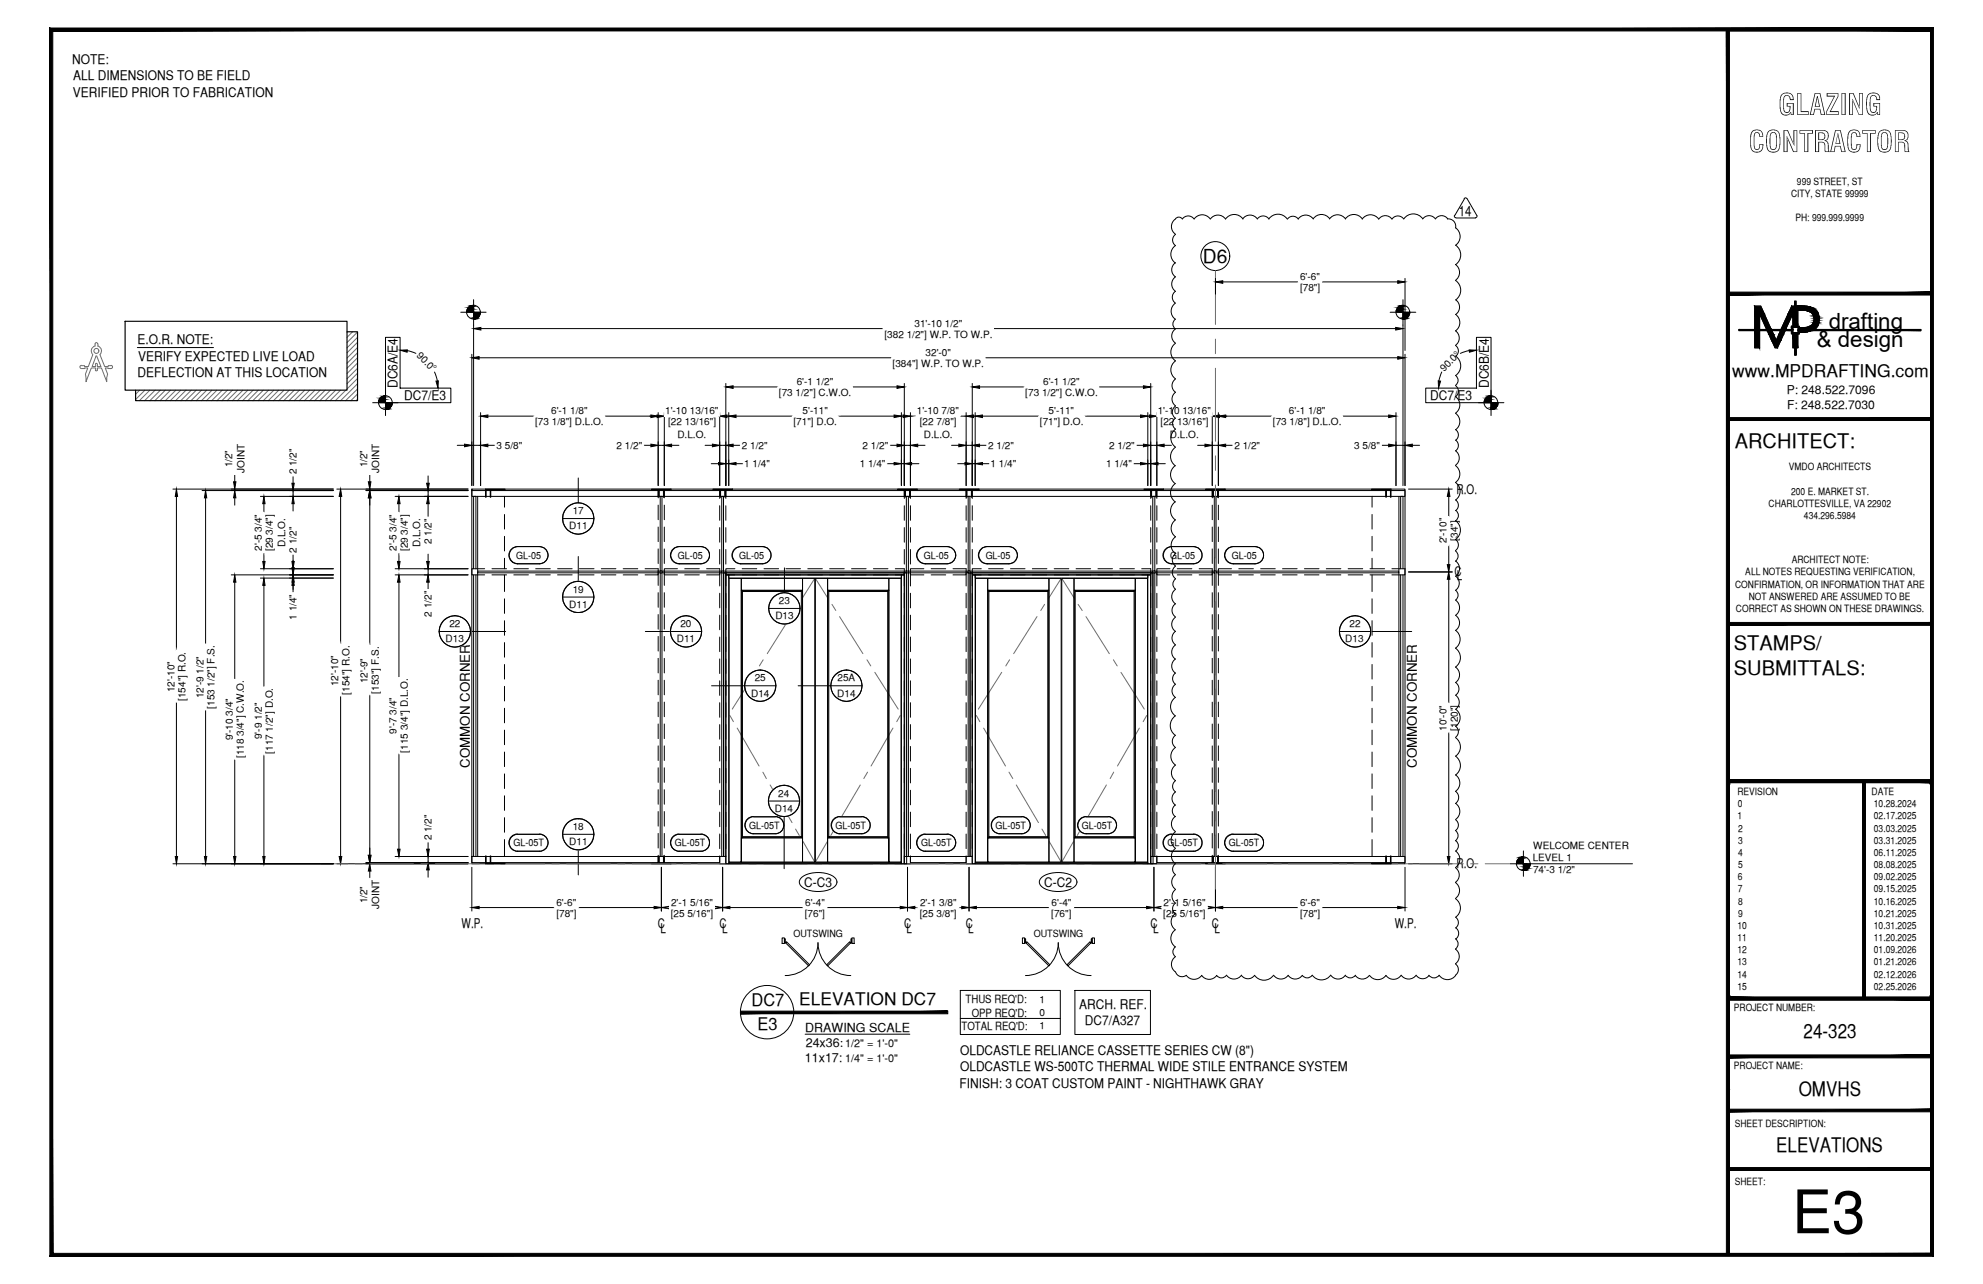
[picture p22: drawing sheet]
<svg xmlns="http://www.w3.org/2000/svg" width="432mm" height="279mm" viewBox="0 0 432 279" stroke-linecap="round" stroke-linejoin="round" font-family="sans-serif">
<defs><g id="words">
<text font-size="13.1" x="390.2" y="268.4">E3</text>
<g font-size="6.3">
<text x="387.2" y="25">GLAZING</text>
<text x="380.8" y="33.1">CONTRACTOR</text>
</g>
<g font-size="4.9">
<text x="398.2" y="71.5">drafting</text>
<text x="395.6" y="75.5">&amp; design</text>
</g>
<g font-size="4.4">
<text x="377.8" y="97.5">ARCHITECT:</text>
<text x="377.6" y="141.5">STAMPS/</text>
<text x="377.6" y="146.9">SUBMITTALS:</text>
<text x="392.7" y="225.8">24-323</text>
<text x="391.7" y="238.5">OMVHS</text>
<text x="386.8" y="250.7">ELEVATIONS</text>
</g>
<text font-size="4.2" x="261.9" y="57.3">D6</text>
<g font-size="3.8">
<text x="377.2" y="82">www.MPDRAFTING.com</text>
<text x="163.6" y="218.9">DC7</text>
<text x="174.1" y="218.7">ELEVATION DC7</text>
<text x="165" y="224.2">E3</text>
</g>
<text font-size="3.1" x="317.6" y="46.9">14</text>
<g font-size="2.9">
<text x="15.7" y="13.9">NOTE:</text>
<text x="15.9" y="17.5">ALL DIMENSIONS TO BE FIELD</text>
<text x="15.9" y="21">VERIFIED PRIOR TO FABRICATION</text>
<text x="29.9" y="74.9">E.O.R. NOTE:</text>
<text x="29.9" y="82.1">DEFLECTION AT THIS LOCATION</text>
<text x="30.1" y="78.5">VERIFY EXPECTED LIVE LOAD</text>
<text x="86.6" y="84.5" transform="rotate(-90 86.6 84.5)">DC6A/E4</text>
<text x="88" y="87.1">DC7/E3</text>
<text x="311.4" y="87.1">DC7/E3</text>
<text x="324.2" y="84.5" transform="rotate(-90 324.2 84.5)">DC6B/E4</text>
<text x="317.2" y="107.6">R.O.</text>
<text x="316.7" y="125.3">C</text>
<text x="317.2" y="126.3">L</text>
<text x="102.3" y="167.1" transform="rotate(-90 102.3 167.1)">COMMON CORNER</text>
<text x="308.5" y="167.1" transform="rotate(-90 308.5 167.1)">COMMON CORNER</text>
<text x="317.2" y="188.8">R.O.</text>
<text x="175.1" y="193">C-C3</text>
<text x="227.4" y="193">C-C2</text>
<text x="100.5" y="201.9">W.P.</text>
<text x="143.3" y="201.9">C</text>
<text x="143.8" y="202.9">L</text>
<text x="156.7" y="201.9">C</text>
<text x="157.2" y="202.9">L</text>
<text x="196.9" y="201.9">C</text>
<text x="197.4" y="202.9">L</text>
<text x="210.3" y="201.9">C</text>
<text x="210.8" y="202.9">L</text>
<text x="250.5" y="201.9">C</text>
<text x="251.1" y="202.9">L</text>
<text x="263.9" y="201.9">C</text>
<text x="264.5" y="202.9">L</text>
<text x="303.7" y="201.9">W.P.</text>
<text x="235" y="219.5">ARCH. REF.</text>
<text x="236.2" y="223.1">DC7/A327</text>
<text x="209" y="229.6">OLDCASTLE RELIANCE CASSETTE SERIES CW (8&quot;)</text>
<text x="209" y="233.1">OLDCASTLE WS-500TC THERMAL WIDE STILE ENTRANCE SYSTEM</text>
<text x="208.9" y="236.7">FINISH: 3 COAT CUSTOM PAINT - NIGHTHAWK GRAY</text>
</g>
<g font-size="2.7">
<text x="175.3" y="224.5">DRAWING SCALE</text>
<text x="175.5" y="227.8">24x36:</text>
<text x="175.3" y="231.1">11x17:</text>
</g>
<g font-size="2.6">
<text x="389.1" y="85.8">P: 248.522.7096</text>
<text x="389.1" y="89">F: 248.522.7030</text>
</g>
<g font-size="2.5">
<text x="210.2" y="218.3">THUS REQ'D:</text>
<text x="211.6" y="221.2">OPP REQ'D:</text>
<text x="209.4" y="224.1">TOTAL REQ'D:</text>
</g>
<g font-size="2.4">
<text x="184" y="227.9">1/2&quot; = 1'-0&quot;</text>
<text x="184" y="231.1">1/4&quot; = 1'-0&quot;</text>
</g>
<g font-size="2.2">
<text x="391.3" y="40.2">999 STREET, ST</text>
<text x="390" y="42.9">CITY, STATE 99999</text>
<text x="391" y="48.2">PH: 999.999.9999</text>
<text x="283.1" y="60.9">6'-6&quot;</text>
<text x="283.1" y="63.4">[78&quot;]</text>
<text x="199.1" y="71.1">31'-10 1/2&quot;</text>
<text x="90.6" y="77.4" transform="rotate(45 90.6 77.4)">90.0°</text>
<text x="192.6" y="73.5">[382 1/2&quot;] W.P. TO W.P.</text>
<text x="201.5" y="77.4">32'-0&quot;</text>
<text x="173.5" y="83.8">6'-1 1/2&quot;</text>
<text x="194.4" y="79.9">[384&quot;] W.P. TO W.P.</text>
<text x="227.1" y="83.8">6'-1 1/2&quot;</text>
<text x="314.5" y="81" transform="rotate(-45 314.5 81)">90.0°</text>
<text x="169.6" y="86.2">[73 1/2&quot;] C.W.O.</text>
<text x="223.3" y="86.2">[73 1/2&quot;] C.W.O.</text>
<text x="116.5" y="92.6">[73 1/8&quot;] D.L.O.</text>
<text x="120" y="90.1">6'-1 1/8&quot;</text>
<text x="144.8" y="90.1">1'-10 13/16&quot;</text>
<text x="145.5" y="92.6">[22 13/16&quot;]</text>
<text x="147.5" y="95.2">D.L.O.</text>
<text x="172.8" y="92.6">[71&quot;] D.O.</text>
<text x="174.8" y="90.1">5'-11&quot;</text>
<text x="199.6" y="90.1">1'-10 7/8&quot;</text>
<text x="200.3" y="92.6">[22 7/8&quot;]</text>
<text x="201.2" y="95.2">D.L.O.</text>
<text x="226.4" y="92.6">[71&quot;] D.O.</text>
<text x="228.3" y="90.1">5'-11&quot;</text>
<text x="252.1" y="90.1">1'-10 13/16&quot;</text>
<text x="252.7" y="92.6">[22 13/16&quot;]</text>
<text x="254.8" y="95.2">D.L.O.</text>
<text x="277.2" y="92.6">[73 1/8&quot;] D.L.O.</text>
<text x="280.7" y="90.1">6'-1 1/8&quot;</text>
<text x="50.5" y="101.7" transform="rotate(-90 50.5 101.7)">1/2&quot;</text>
<text x="79.9" y="101.7" transform="rotate(-90 79.9 101.7)">1/2&quot;</text>
<text x="108.1" y="97.7">3 5/8&quot;</text>
<text x="134.2" y="97.7">2 1/2&quot;</text>
<text x="161.5" y="97.7">2 1/2&quot;</text>
<text x="162.1" y="101.7">1 1/4&quot;</text>
<text x="187.2" y="101.7">1 1/4&quot;</text>
<text x="187.8" y="97.7">2 1/2&quot;</text>
<text x="215.2" y="97.7">2 1/2&quot;</text>
<text x="215.7" y="101.7">1 1/4&quot;</text>
<text x="240.9" y="101.7">1 1/4&quot;</text>
<text x="241.5" y="97.7">2 1/2&quot;</text>
<text x="268.8" y="97.7">2 1/2&quot;</text>
<text x="294.9" y="97.7">3 5/8&quot;</text>
<text x="53.2" y="102.9" transform="rotate(-90 53.2 102.9)">JOINT</text>
<text x="64.6" y="103.3" transform="rotate(-90 64.6 103.3)">2 1/2&quot;</text>
<text x="82.5" y="102.9" transform="rotate(-90 82.5 102.9)">JOINT</text>
<text x="389.5" y="102.3">VMDO ARCHITECTS</text>
<text x="390" y="107.6">200 E. MARKET ST.</text>
<text x="124.7" y="111.9">17</text>
<text x="385.1" y="110.3">CHARLOTTESVILLE, VA 22902</text>
<text x="392.8" y="113">434.296.5984</text>
<text x="57" y="119.9" transform="rotate(-90 57 119.9)">2'-5 3/4&quot;</text>
<text x="59.4" y="120" transform="rotate(-90 59.4 120)">[29 3/4&quot;]</text>
<text x="62.1" y="119.1" transform="rotate(-90 62.1 119.1)">D.L.O.</text>
<text x="86.4" y="119.9" transform="rotate(-90 86.4 119.9)">2'-5 3/4&quot;</text>
<text x="88.8" y="120" transform="rotate(-90 88.8 120)">[29 3/4&quot;]</text>
<text x="91.5" y="119.1" transform="rotate(-90 91.5 119.1)">D.L.O.</text>
<text x="94" y="118.4" transform="rotate(-90 94 118.4)">2 1/2&quot;</text>
<text x="124" y="115.2">D11</text>
<text x="315" y="118.2" transform="rotate(-90 315 118.2)">2'-10&quot;</text>
<text x="317.4" y="117.7" transform="rotate(-90 317.4 117.7)">[34&quot;]</text>
<text x="64.6" y="120.3" transform="rotate(-90 64.6 120.3)">2 1/2&quot;</text>
<text x="112.4" y="121.6">GL-05</text>
<text x="147.6" y="121.6">GL-05</text>
<text x="161" y="121.6">GL-05</text>
<text x="201.2" y="121.6">GL-05</text>
<text x="214.6" y="121.6">GL-05</text>
<text x="254.8" y="121.6">GL-05</text>
<text x="268.2" y="121.6">GL-05</text>
<text x="380" y="125.2">ALL NOTES REQUESTING VERIFICATION,</text>
<text x="390.1" y="122.6">ARCHITECT NOTE:</text>
<text x="124.7" y="129">19</text>
<text x="169.6" y="131.4">23</text>
<text x="377.8" y="127.9">CONFIRMATION, OR INFORMATION THAT ARE</text>
<text x="380.8" y="130.6">NOT ANSWERED ARE ASSUMED TO BE</text>
<text x="64.6" y="134.9" transform="rotate(-90 64.6 134.9)">1 1/4&quot;</text>
<text x="94" y="134.2" transform="rotate(-90 94 134.2)">2 1/2&quot;</text>
<text x="97.9" y="136.5">22</text>
<text x="124" y="132.3">D11</text>
<text x="148.1" y="136.5">20</text>
<text x="168.8" y="134.7">D13</text>
<text x="293.9" y="136.5">22</text>
<text x="378" y="133.2">CORRECT AS SHOWN ON THESE DRAWINGS.</text>
<text x="97" y="139.8">D13</text>
<text x="147.4" y="139.8">D11</text>
<text x="292.9" y="139.8">D13</text>
<text x="73.7" y="149.3" transform="rotate(-90 73.7 149.3)">12'-10&quot;</text>
<text x="80" y="148.7" transform="rotate(-90 80 148.7)">12'-9&quot;</text>
<text x="164.3" y="148.3">25</text>
<text x="182.4" y="148.3">25A</text>
<text x="38" y="150.6" transform="rotate(-90 38 150.6)">12'-10&quot;</text>
<text x="40.4" y="152.5" transform="rotate(-90 40.4 152.5)">[154&quot;] R.O.</text>
<text x="44.3" y="152" transform="rotate(-90 44.3 152)">12'-9 1/2&quot;</text>
<text x="46.7" y="154.2" transform="rotate(-90 46.7 154.2)">[153 1/2&quot;] F.S.</text>
<text x="76.1" y="151.2" transform="rotate(-90 76.1 151.2)">[154&quot;] R.O.</text>
<text x="82.5" y="150.9" transform="rotate(-90 82.5 150.9)">[153&quot;] F.S.</text>
<text x="163.6" y="151.6">D14</text>
<text x="182.3" y="151.6">D14</text>
<text x="50.7" y="161.1" transform="rotate(-90 50.7 161.1)">9'-10 3/4&quot;</text>
<text x="57" y="160.8" transform="rotate(-90 57 160.8)">9'-9 1/2&quot;</text>
<text x="86.4" y="159.7" transform="rotate(-90 86.4 159.7)">9'-7 3/4&quot;</text>
<text x="315" y="159" transform="rotate(-90 315 159)">10'-0&quot;</text>
<text x="317.4" y="159" transform="rotate(-90 317.4 159)">[120&quot;]</text>
<text x="53.1" y="165" transform="rotate(-90 53.1 165)">[118 3/4&quot;] C.W.O.</text>
<text x="59.4" y="164" transform="rotate(-90 59.4 164)">[117 1/2&quot;] D.O.</text>
<text x="88.8" y="163.8" transform="rotate(-90 88.8 163.8)">[115 3/4&quot;] D.L.O.</text>
<text x="169.5" y="173.4">24</text>
<text x="378.3" y="173">REVISION</text>
<text x="407.5" y="173">DATE</text>
<text x="168.7" y="176.7">D14</text>
<text x="378.3" y="178.3">1</text>
<text x="378.4" y="175.7">0</text>
<text x="408" y="175.7">10.28.2024</text>
<text x="408" y="178.3">02.17.2025</text>
<text x="94" y="182.9" transform="rotate(-90 94 182.9)">2 1/2&quot;</text>
<text x="111.8" y="184.1">GL-05T</text>
<text x="124" y="183.9">D11</text>
<text x="124.7" y="180.6">18</text>
<text x="146.9" y="184.1">GL-05T</text>
<text x="163.1" y="180.3">GL-05T</text>
<text x="181.9" y="180.3">GL-05T</text>
<text x="200.6" y="184.1">GL-05T</text>
<text x="216.8" y="180.3">GL-05T</text>
<text x="235.6" y="180.3">GL-05T</text>
<text x="254.2" y="184.1">GL-05T</text>
<text x="267.6" y="184.1">GL-05T</text>
<text x="333.9" y="184.7">WELCOME CENTER</text>
<text x="378.5" y="181">2</text>
<text x="378.5" y="183.6">3</text>
<text x="408" y="181">03.03.2025</text>
<text x="408" y="183.6">03.31.2025</text>
<text x="333.8" y="187.4">LEVEL 1</text>
<text x="333.8" y="190.1">74'-3 1/2&quot;</text>
<text x="378.4" y="191.6">6</text>
<text x="378.5" y="186.2">4</text>
<text x="378.5" y="188.9">5</text>
<text x="408" y="186.2">06.11.2025</text>
<text x="408" y="188.9">08.08.2025</text>
<text x="408" y="191.6">09.02.2025</text>
<text x="79.9" y="196.6" transform="rotate(-90 79.9 196.6)">1/2&quot;</text>
<text x="82.5" y="197.7" transform="rotate(-90 82.5 197.7)">JOINT</text>
<text x="121.2" y="197">6'-6&quot;</text>
<text x="146.1" y="197">2'-1 5/16&quot;</text>
<text x="175.3" y="197">6'-4&quot;</text>
<text x="200.3" y="197">2'-1 3/8&quot;</text>
<text x="229" y="197">6'-4&quot;</text>
<text x="253.4" y="197">2'-1 5/16&quot;</text>
<text x="283.1" y="197">6'-6&quot;</text>
<text x="378.4" y="194.2">7</text>
<text x="378.5" y="196.8">8</text>
<text x="408" y="194.2">09.15.2025</text>
<text x="408" y="196.8">10.16.2025</text>
<text x="121.2" y="199.5">[78&quot;]</text>
<text x="146" y="199.5">[25 5/16&quot;]</text>
<text x="172.8" y="203.8">OUTSWING</text>
<text x="175.3" y="199.5">[76&quot;]</text>
<text x="200.3" y="199.5">[25 3/8&quot;]</text>
<text x="225.1" y="203.8">OUTSWING</text>
<text x="228.9" y="199.5">[76&quot;]</text>
<text x="253.3" y="199.5">[25 5/16&quot;]</text>
<text x="283.1" y="199.5">[78&quot;]</text>
<text x="378.3" y="202.1">10</text>
<text x="378.5" y="199.5">9</text>
<text x="408" y="199.5">10.21.2025</text>
<text x="408" y="202.1">10.31.2025</text>
<text x="378.3" y="204.8">11</text>
<text x="378.3" y="207.5">12</text>
<text x="408" y="204.8">11.20.2025</text>
<text x="408" y="207.5">01.09.2026</text>
<text x="378.3" y="210.1">13</text>
<text x="378.3" y="212.7">14</text>
<text x="378.3" y="215.4">15</text>
<text x="408" y="210.1">01.21.2026</text>
<text x="408" y="212.7">02.12.2026</text>
<text x="408" y="215.4">02.25.2026</text>
<text x="226.4" y="218.2">1</text>
<text x="226.4" y="221.1">0</text>
<text x="377.6" y="219.9">PROJECT NUMBER:</text>
<text x="226.4" y="223.9">1</text>
<text x="377.6" y="232.5">PROJECT NAME:</text>
<text x="377.8" y="245.2">SHEET DESCRIPTION:</text>
<text x="377.8" y="257.9">SHEET:</text>
</g>
</g></defs>
<!-- layer: COMPONENTS -->
<g fill="none" stroke="#000" stroke-width=".22">
<path d="M102.7 106.7h40.6v1.3h-40.6zM109.9 108v2.4M109.9 112v3.1M109.9 116.7v3.2M143.3 108.3v-1.6h1.4v1.6M143.3 109.9v3.2M143.3 114.7v3.2M143.3 119.4v3.2M143.3 108h1.4M144.7 106.7h12v1.3h-12zM144.7 109.9v3.2M144.7 114.7v3.2"/>
<path d="M144.7 119.4v3.2M156.7 108.5v-1.8h1.4v1.8M156.7 110v3.2M156.7 114.8v3.2M156.7 119.6v3.1M156.7 108h1.4M158.1 106.7h38.8v1.3h-38.8zM158.1 110v3.2M158.1 114.8v3.2M158.1 119.6v3.1M196.9 108.5v-1.8h1.3v1.8M196.9 110v3.2"/>
<path d="M196.9 114.8v3.2M196.9 119.6v3.1M196.9 108h1.3M198.2 106.7h12.2v1.3h-12.2zM198.2 110v3.2M198.2 114.8v3.2M198.2 119.6v3.1M210.4 108.5v-1.8h1.3v1.8M210.4 110v3.2M210.4 114.8v3.2M210.4 119.6v3.1M210.4 108h1.3"/>
<path d="M211.7 106.7h38.9v1.3h-38.9zM211.7 110v3.2M211.7 114.8v3.2M211.7 119.6v3.1M250.6 108.5v-1.8h1.3v1.8M250.6 110v3.2M250.6 114.8v3.2M250.6 119.6v3.1M250.6 108h1.3M251.9 106.7h12.1v1.3h-12.1zM251.9 110v3.2M251.9 114.8v3.2"/>
<path d="M251.9 119.6v3.1M264 108.3v-1.6h1.3v1.6M264 109.9v3.2M264 114.7v3.2M264 119.4v3.2M264 108h1.3M265.3 106.7h40.6v1.3h-40.6zM265.3 109.9v3.2M265.3 114.7v3.2M265.3 119.4v3.2M298.8 108v2.4M298.8 112v3.1"/>
<path d="M298.8 116.7v3.2M103.1 123.8v-15.8h.5v15.8M103.1 125.1v61.3h.5v-61.3M105.5 123.8h-2.8v1.3h2.8M107.1 125.1h3.2M107.1 123.8h3.2M109.9 121.5v2.3M109.9 125.1v3.6M109.9 130.3v3.2M109.9 135.1v3.1M109.9 139.8v3.2M111.9 125.1h3.2"/>
<path d="M111.9 123.8h3.2M116.6 125.1h3.2M116.6 123.8h3.2M121.4 125.1h3.2M121.4 123.8h3.2M126.2 125.1h3.1M126.2 123.8h3.1M130.9 125.1h3.2M130.9 123.8h3.2M135.7 125.1h3.2M135.7 123.8h3.2M140.5 123.8h2.8v1.3h-2.8"/>
<path d="M143.3 124.2v3.2M143.3 129v3.1M143.3 133.7v3.2M143.3 138.5v3.2M144.7 124.2v3.2M144.7 129v3.1M144.7 133.7v3.2M144.7 138.5v3.2M147.5 123.8h-2.8v1.3h2.8M149.1 125.1h3.2M149.1 123.8h3.2M153.9 123.8h2.8v1.3h-2.8"/>
<path d="M156.7 124.3v3.2M156.7 129.1v3.2M156.7 133.9v3.1M156.7 138.6v3.2M157.6 124.7h.5v61.7h-.5zM158.1 124.7h38.8v.4h-38.8zM158.1 124.3v3.2M158.1 129.1v3.2M158.1 133.9v3.1M158.1 138.6v3.2M160 123.8h-1.9v1.3h1.9M161.6 125.1h3.2"/>
<path d="M161.6 123.8h3.2M166.4 125.1h3.1M166.4 123.8h3.1M171.1 125.1h3.2M171.1 123.8h3.2M175.9 125.1h3.2M175.9 123.8h3.2M180.7 125.1h3.1M180.7 123.8h3.1M185.4 125.1h3.2M185.4 123.8h3.2M190.2 125.1h3.2"/>
<path d="M190.2 123.8h3.2M194.9 123.8h2v1.3h-2M196.9 124.7h.5v63.3h-.5zM196.9 124.3v3.2M196.9 129.1v3.2M196.9 133.9v3.1M196.9 138.6v3.2M198.2 124.3v3.2M198.2 129.1v3.2M198.2 133.9v3.1M198.2 138.6v3.2M201.2 123.8h-3v1.3h3"/>
<path d="M202.8 125.1h3.1M202.8 123.8h3.1M207.5 123.8h2.9v1.3h-2.9M210.4 124.3v3.2M210.4 129.1v3.2M210.4 133.9v3.1M210.4 138.6v3.2M211.3 124.7h.4v61.7h-.4zM211.7 124.7h38.9v.4h-38.9zM211.7 124.3v3.2M211.7 129.1v3.2M211.7 133.9v3.1"/>
<path d="M211.7 138.6v3.2M213.7 123.8h-2v1.3h2M215.3 125.1h3.1M215.3 123.8h3.1M220 125.1h3.2M220 123.8h3.2M224.8 125.1h3.2M224.8 123.8h3.2M229.6 125.1h3.1M229.6 123.8h3.1M234.3 125.1h3.2M234.3 123.8h3.2"/>
<path d="M239.1 125.1h3.2M239.1 123.8h3.2M243.8 125.1h3.2M243.8 123.8h3.2M248.6 123.8h2v1.3h-2M250.6 124.7h.5v63.3h-.5zM250.6 124.3v3.2M250.6 129.1v3.2M250.6 133.9v3.1M250.6 138.6v3.2M251.9 124.3v3.2M251.9 129.1v3.2"/>
<path d="M251.9 133.9v3.1M251.9 138.6v3.2M254.8 123.8h-2.9v1.3h2.9M256.3 125.1h3.2M256.3 123.8h3.2M261.1 123.8h2.9v1.3h-2.9M264 124.2v3.2M264 129v3.1M264 133.7v3.2M264 138.5v3.2M265.3 124.2v3.2M265.3 129v3.1"/>
<path d="M265.3 133.7v3.2M265.3 138.5v3.2M268.2 123.8h-2.9v1.3h2.9M269.7 125.1h3.2M269.7 123.8h3.2M274.5 125.1h3.2M274.5 123.8h3.2M279.3 125.1h3.1M279.3 123.8h3.1M284 125.1h3.2M284 123.8h3.2M288.8 125.1h3.2"/>
<path d="M288.8 123.8h3.2M293.6 125.1h3.1M293.6 123.8h3.1M298.3 125.1h3.2M298.3 123.8h3.2M298.8 121.5v2.3M298.8 125.1v3.6M298.8 130.3v3.2M298.8 135.1v3.1M298.8 139.8v3.2M303.1 123.8h2.8v1.3h-2.8M305 123.8v-15.8h.5v15.8"/>
<path d="M305 125.1v61.3h.5v-61.3M109.9 144.6v3.2M109.9 149.4v3.1M109.9 154.1v3.2M109.9 158.9v3.2M143.3 143.3v3.1M143.3 148v3.2M143.3 152.8v3.2M143.3 157.5v3.2M144.7 143.3v3.1M144.7 148v3.2M144.7 152.8v3.2"/>
<path d="M144.7 157.5v3.2M156.7 143.4v3.2M156.7 148.1v3.2M156.7 152.9v3.2M156.7 157.7v3.1M158.1 143.4v3.2M158.1 148.1v3.2M158.1 152.9v3.2M158.1 157.7v3.1M196.9 143.4v3.2M196.9 148.1v3.2M196.9 152.9v3.2"/>
<path d="M196.9 157.7v3.1M198.2 143.4v3.2M198.2 148.1v3.2M198.2 152.9v3.2M198.2 157.7v3.1M210.4 143.4v3.2M210.4 148.1v3.2M210.4 152.9v3.2M210.4 157.7v3.1M211.7 143.4v3.2M211.7 148.1v3.2M211.7 152.9v3.2"/>
<path d="M211.7 157.7v3.1M250.6 143.4v3.2M250.6 148.1v3.2M250.6 152.9v3.2M250.6 157.7v3.1M251.9 143.4v3.2M251.9 148.1v3.2M251.9 152.9v3.2M251.9 157.7v3.1M264 143.3v3.1M264 148v3.2M264 152.8v3.2"/>
<path d="M264 157.5v3.2M265.3 143.3v3.1M265.3 148v3.2M265.3 152.8v3.2M265.3 157.5v3.2M298.8 144.6v3.2M298.8 149.4v3.1M298.8 154.1v3.2M298.8 158.9v3.2M109.9 163.6v3.2M109.9 168.4v3.2M109.9 173.2v3.1"/>
<path d="M109.9 177.9v3.2M143.3 162.3v3.2M143.3 167.1v3.1M143.3 171.8v3.2M143.3 176.6v3.2M144.7 162.3v3.2M144.7 167.1v3.1M144.7 171.8v3.2M144.7 176.6v3.2M156.7 162.4v3.2M156.7 167.2v3.2M156.7 172v3.1"/>
<path d="M156.7 176.7v3.2M158.1 162.4v3.2M158.1 167.2v3.2M158.1 172v3.1M158.1 176.7v3.2M196.9 162.4v3.2M196.9 167.2v3.2M196.9 172v3.1M196.9 176.7v3.2M198.2 162.4v3.2M198.2 167.2v3.2M198.2 172v3.1"/>
<path d="M198.2 176.7v3.2M210.4 162.4v3.2M210.4 167.2v3.2M210.4 172v3.1M210.4 176.7v3.2M211.7 162.4v3.2M211.7 167.2v3.2M211.7 172v3.1M211.7 176.7v3.2M250.6 162.4v3.2M250.6 167.2v3.2M250.6 172v3.1"/>
<path d="M250.6 176.7v3.2M251.9 162.4v3.2M251.9 167.2v3.2M251.9 172v3.1M251.9 176.7v3.2M264 162.3v3.2M264 167.1v3.1M264 171.8v3.2M264 176.6v3.2M265.3 162.3v3.2M265.3 167.1v3.1M265.3 171.8v3.2"/>
<path d="M265.3 176.6v3.2M298.8 163.6v3.2M298.8 168.4v3.2M298.8 173.2v3.1M298.8 177.9v3.2M102.7 186.4h40.6v1.3h-40.6zM109.9 182.7v3.7M143.3 186.1v1.6h1.4v-1.6M143.3 181.4v3.1M143.3 186.4h1.4M144.7 186.4h12v1.3h-12zM144.7 181.4v3.1"/>
<path d="M156.7 186.2v1.8h1.4v-1.8M156.7 181.5v3.2M156.7 186.4h1.4M158.1 181.5v3.2M196.9 186.2v1.8h1.3v-1.8M196.9 181.5v3.2M196.9 186.4h1.3M198.2 186.4h12.2v1.3h-12.2zM198.2 181.5v3.2M210.4 186.2v1.8h1.3v-1.8M210.4 181.5v3.2M210.4 186.4h1.3"/>
<path d="M211.7 181.5v3.2M250.6 186.2v1.8h1.3v-1.8M250.6 181.5v3.2M250.6 186.4h1.3M251.9 186.4h12.1v1.3h-12.1zM251.9 181.5v3.2M264 186.1v1.6h1.3v-1.6M264 181.4v3.1M264 186.4h1.3M265.3 186.4h40.6v1.3h-40.6zM265.3 181.4v3.1M298.8 182.7v3.7"/>
</g>
<!-- layer: SYMBOLS -->
<g fill="none" stroke="#fff" stroke-width=".22">
<path d="M117.5 118.9l-5.1 .1h5.4M125.9 109.4l.9 .1M152.7 118.9l-5.1 .1h5.4M166.1 118.9l-5.1 .1h5.4M206.2 118.9l-5 .1h5.4M219.7 118.9l-5.1 .1h5.4M259.9 118.9l-5.1 .1h5.4M273.3 118.9l-5.1 .1h5.4M99.1 134l.8 .1M112.4 122.6h5.5l-5.2 .1h4.8M125.9 126.5l.9 .1M147.6 122.6h5.4l-5.1 .1h4.8"/>
<path d="M149.4 134l.8 .1M161 122.6h5.4l-5.1 .1h4.8M170.8 129l.9 .1M201.2 122.6h5.4l-5.1 .1h4.7M214.6 122.6h5.4l-5.1 .1h4.8M254.8 122.6h5.4l-5.1 .1h4.8M268.2 122.6h5.4l-5.1 .1h4.8M295.1 134l-.9 .1M165.5 145.8l.9 .1M184.3 145.8l.9 .1M125.9 178.2h.9M168.8 177.7h-5h5.4"/>
<path d="M170.8 170.9l.8 .1M187.6 177.7h-5h5.4M222.5 177.7h-5.1h5.4M241.3 177.7h-5.1h5.4M112.4 185.2h5.5h-5.2h4.8M117.5 181.5h-5.1h5.4M147.6 185.2h5.4h-5.1h4.8M152.7 181.5h-5.1h5.4M163.8 181.4h5.4h-5.1h4.7M182.6 181.4h5.4h-5.1h4.7M201.2 185.2h5.4h-5.1h4.7M206.2 181.5h-5h5.4"/>
<path d="M217.4 181.4h5.4h-5.1h4.8M236.2 181.4h5.4h-5.1h4.8M254.8 185.2h5.4h-5.1h4.8M259.9 181.5h-5.1h5.4M268.2 185.2h5.4h-5.1h4.8M273.3 181.5h-5.1h5.4"/>
</g>
<g fill="#fff" stroke="#fff" stroke-width=".22">
<path d="M111.8 119.2l.6-.2h5.4zM111.8 119.2h6.6l-.6-.2zM111.3 119.6l.5-.4h6.6zM111.3 119.6h7.6l-.5-.4zM111.3 119.6h7.6l-7.9 .6zM111 120.2h8.3l-.4-.6zM111 120.2h8.3l-8.4 .6zM110.9 120.8h8.5l-.1-.6zM110.9 120.8h8.5l-8.4 .6zM111 121.4h8.3l.1-.6zM111 121.4h8.3l-8 .6zM111.3 122h7.6l.4-.6zM111.3 122h7.6l-7.1 .4zM111.8 122.4h6.6l.5-.4zM111.8 122.4h6.6l-6 .2zM112.4 122.6h5.5l.5-.2z"/>
<path d="M147 119.2l.6-.2h5.4zM147 119.2h6.6l-.6-.2zM146.5 119.6l.5-.4h6.6zM146.5 119.6h7.6l-.5-.4zM146.5 119.6h7.6l-7.9 .6zM146.2 120.2h8.2l-.3-.6zM146.2 120.2h8.2l-8.4 .6zM146 120.8h8.5l-.1-.6zM146 120.8h8.5l-8.3 .6zM146.2 121.4h8.2l.1-.6zM146.2 121.4h8.2l-7.9 .6zM146.5 122h7.6l.3-.6zM146.5 122h7.6l-7.1 .4zM147 122.4h6.6l.5-.4zM147 122.4h6.6l-6 .2zM147.6 122.6h5.4l.6-.2z"/>
<path d="M111.8 181.8l.6-.3h5.4zM111.8 181.8h6.6l-.6-.3zM111.3 182.2l.5-.4h6.6zM111.3 182.2h7.6l-.5-.4zM111.3 182.2h7.6l-7.9 .6zM111 182.8h8.3l-.4-.6zM111 182.8h8.3l-8.4 .6zM110.9 183.4h8.5l-.1-.6zM110.9 183.4h8.5l-8.4 .6zM111 184h8.3l.1-.6zM111 184h8.3l-8 .6zM111.3 184.6h7.6l.4-.6zM111.3 184.6h7.6l-7.1 .4zM111.8 185h6.6l.5-.4zM111.8 185h6.6l-6 .2zM112.4 185.2h5.5l.5-.2z"/>
<path d="M147 181.8l.6-.3h5.4zM147 181.8h6.6l-.6-.3zM146.5 182.2l.5-.4h6.6zM146.5 182.2h7.6l-.5-.4zM146.5 182.2h7.6l-7.9 .6zM146.2 182.8h8.2l-.3-.6zM146.2 182.8h8.2l-8.4 .6zM146 183.4h8.5l-.1-.6zM146 183.4h8.5l-8.3 .6zM146.2 184h8.2l.1-.6zM146.2 184h8.2l-7.9 .6zM146.5 184.6h7.6l.3-.6zM146.5 184.6h7.6l-7.1 .4zM147 185h6.6l.5-.4zM147 185h6.6l-6 .2zM147.6 185.2h5.4l.6-.2z"/>
<path d="M160.4 119.2l.6-.2h5.4zM160.4 119.2h6.6l-.6-.2zM159.9 119.6l.5-.4h6.6zM159.9 119.6h7.5l-.4-.4zM159.9 119.6h7.5l-7.8 .6zM159.6 120.2h8.2l-.4-.6zM159.6 120.2h8.2l-8.4 .6zM159.4 120.8h8.5l-.1-.6zM159.4 120.8h8.5l-8.3 .6zM159.6 121.4h8.2l.1-.6zM159.6 121.4h8.2l-7.9 .6zM159.9 122h7.6l.3-.6zM159.9 122h7.6l-7.1 .4zM160.4 122.4h6.6l.5-.4zM160.4 122.4h6.6l-6 .2zM161 122.6h5.4l.6-.2z"/>
<path d="M200.6 119.2l.6-.2h5.4zM200.6 119.2h6.6l-.6-.2zM200.1 119.6l.5-.4h6.6zM200.1 119.6h7.6l-.5-.4zM200.1 119.6h7.6l-7.9 .6zM199.8 120.2h8.2l-.3-.6zM199.8 120.2h8.2l-8.4 .6zM199.6 120.8h8.6l-.2-.6zM199.6 120.8h8.6l-8.4 .6zM199.8 121.4h8.2l.2-.6zM199.8 121.4h8.2l-7.9 .6zM200.1 122h7.6l.3-.6zM200.1 122h7.6l-7.1 .4zM200.6 122.4h6.6l.5-.4zM200.6 122.4h6.6l-6 .2zM201.2 122.6h5.4l.6-.2z"/>
<path d="M200.6 181.8l.6-.3h5.4zM200.6 181.8h6.6l-.6-.3zM200.1 182.2l.5-.4h6.6zM200.1 182.2h7.6l-.5-.4zM200.1 182.2h7.6l-7.9 .6zM199.8 182.8h8.2l-.3-.6zM199.8 182.8h8.2l-8.4 .6zM199.6 183.4h8.6l-.2-.6zM199.6 183.4h8.6l-8.4 .6zM199.8 184h8.2l.2-.6zM199.8 184h8.2l-7.9 .6zM200.1 184.6h7.6l.3-.6zM200.1 184.6h7.6l-7.1 .4zM200.6 185h6.6l.5-.4zM200.6 185h6.6l-6 .2zM201.2 185.2h5.4l.6-.2z"/>
<path d="M214 119.2l.6-.2h5.4zM214 119.2h6.6l-.6-.2zM214 119.2h6.6l-7 .4zM213.6 119.6h7.5l-.5-.4zM213.6 119.6h7.5l-7.9 .6zM213.2 120.2h8.2l-.3-.6zM213.2 120.2h8.2l-8.3 .6zM213.1 120.8h8.5l-.2-.6zM213.1 120.8h8.5l-8.4 .6zM213.2 121.4h8.2l.2-.6zM213.2 121.4h8.2l-7.8 .6zM213.6 122h7.5l.3-.6zM213.6 122h7.5l-7.1 .4zM214 122.4h6.7l.4-.4zM214 122.4h6.7l-6.1 .2zM214.6 122.6h5.4l.7-.2z"/>
<path d="M254.3 119.2l.5-.2h5.4zM254.3 119.2h6.6l-.7-.2zM253.7 119.6l.6-.4h6.6zM253.7 119.6h7.7l-.5-.4zM253.7 119.6h7.7l-8 .6zM253.4 120.2h8.3l-.3-.6zM253.4 120.2h8.3l-8.4 .6zM253.3 120.8h8.4v-.6zM253.3 120.8h8.4l-8.3 .6zM253.4 121.4h8.3v-.6zM253.4 121.4h8.3l-8 .6zM253.7 122h7.7l.3-.6zM253.7 122h7.7l-7.1 .4zM254.3 122.4h6.6l.5-.4zM254.3 122.4h6.6l-6.1 .2zM254.8 122.6h5.4l.7-.2z"/>
<path d="M254.3 181.8l.5-.3h5.4zM254.3 181.8h6.6l-.7-.3zM253.7 182.2l.6-.4h6.6zM253.7 182.2h7.7l-.5-.4zM253.7 182.2h7.7l-8 .6zM253.4 182.8h8.3l-.3-.6zM253.4 182.8h8.3l-8.4 .6zM253.3 183.4h8.4v-.6zM253.3 183.4h8.4l-8.3 .6zM253.4 184h8.3v-.6zM253.4 184h8.3l-8 .6zM253.7 184.6h7.7l.3-.6zM253.7 184.6h7.7l-7.1 .4zM254.3 185h6.6l.5-.4zM254.3 185h6.6l-6.1 .2zM254.8 185.2h5.4l.7-.2z"/>
<path d="M267.7 119.2l.5-.2h5.4zM267.7 119.2h6.6l-.7-.2zM267.1 119.6l.6-.4h6.6zM267.1 119.6h7.7l-.5-.4zM267.1 119.6h7.7l-8 .6zM266.8 120.2h8.3l-.3-.6zM266.8 120.2h8.3l-8.4 .6zM266.7 120.8h8.4v-.6zM266.7 120.8h8.4l-8.3 .6zM266.8 121.4h8.3v-.6zM266.8 121.4h8.3l-8 .6zM267.1 122h7.7l.3-.6zM267.1 122h7.7l-7.1 .4zM267.7 122.4h6.6l.5-.4zM267.7 122.4h6.6l-6.1 .2zM268.2 122.6h5.4l.7-.2z"/>
<path d="M267.7 181.8l.5-.3h5.4zM267.7 181.8h6.6l-.7-.3zM267.1 182.2l.6-.4h6.6zM267.1 182.2h7.7l-.5-.4zM267.1 182.2h7.7l-8 .6zM266.8 182.8h8.3l-.3-.6zM266.8 182.8h8.3l-8.4 .6zM266.7 183.4h8.4v-.6zM266.7 183.4h8.4l-8.3 .6zM266.8 184h8.3v-.6zM266.8 184h8.3l-8 .6zM267.1 184.6h7.7l.3-.6zM267.1 184.6h7.7l-7.1 .4zM267.7 185h6.6l.5-.4zM267.7 185h6.6l-6.1 .2zM268.2 185.2h5.4l.7-.2z"/>
<path d="M163.2 178l.6-.3h5.4zM163.2 178h6.6l-.6-.3zM162.7 178.4l.5-.4h6.6zM162.7 178.4h7.5l-.4-.4zM162.7 178.4h7.5l-7.8 .5zM162.4 178.9h8.2l-.4-.5zM162.4 178.9h8.2l-8.4 .7zM162.2 179.6h8.5l-.1-.7zM162.2 179.6h8.5l-8.3 .6zM162.4 180.2h8.2l.1-.6zM162.4 180.2h8.2l-7.9 .6zM162.7 180.8h7.5l.4-.6zM162.7 180.8h7.5l-7.1 .4zM163.1 181.2h6.7l.4-.4zM163.1 181.2h6.7l-6 .2zM163.8 181.4h5.4l.6-.2z"/>
<path d="M182 178l.6-.3h5.4zM182 178h6.6l-.6-.3zM181.5 178.4l.5-.4h6.6zM181.5 178.4h7.5l-.4-.4zM181.5 178.4h7.5l-7.8 .5zM181.2 178.9h8.2l-.4-.5zM181.2 178.9h8.2l-8.4 .7zM181 179.6h8.5l-.1-.7zM181 179.6h8.5l-8.3 .6zM181.2 180.2h8.2l.1-.6zM181.2 180.2h8.2l-7.9 .6zM181.5 180.8h7.6l.3-.6zM181.5 180.8h7.6l-7.1 .4zM182 181.2h6.6l.5-.4zM182 181.2h6.6l-6 .2zM182.6 181.4h5.4l.6-.2z"/>
<path d="M216.8 178l.6-.3h5.4zM216.8 178h6.6l-.6-.3zM216.3 178.4l.5-.4h6.6zM216.3 178.4h7.6l-.5-.4zM216.3 178.4h7.6l-7.9 .5zM216 178.9h8.2l-.3-.5zM216 178.9h8.2l-8.3 .7zM215.9 179.6h8.4l-.1-.7zM215.9 179.6h8.4l-8.3 .6zM216 180.2h8.2l.1-.6zM216 180.2h8.2l-7.9 .6zM216.3 180.8h7.6l.3-.6zM216.3 180.8h7.6l-7.1 .4zM216.8 181.2h6.6l.5-.4zM216.8 181.2h6.6l-6 .2zM217.4 181.4h5.4l.6-.2z"/>
<path d="M235.6 178l.6-.3h5.4zM235.6 178h6.6l-.6-.3zM235.1 178.4l.5-.4h6.6zM235.1 178.4h7.6l-.5-.4zM235.1 178.4h7.6l-7.9 .5zM234.8 178.9h8.2l-.3-.5zM234.8 178.9h8.2l-8.3 .7zM234.7 179.6h8.4l-.1-.7zM234.7 179.6h8.4l-8.3 .6zM234.8 180.2h8.2l.1-.6zM234.8 180.2h8.2l-7.9 .6zM235.1 180.8h7.6l.3-.6zM235.1 180.8h7.6l-7.1 .4zM235.6 181.2h6.7l.4-.4zM235.6 181.2h6.7l-6.1 .2zM236.2 181.4h5.4l.7-.2z"/>
<path d="M124.2 115.8l.8 .3 .9 .2zM124.2 115.8l2.6 .3-.9 .2zM123.5 115.3l.7 .5 2.6 .3zM123.5 115.3l4.1 .5-.8 .3zM123 114.6l.5 .7 4.1 .5zM123 114.6l5.3 .7-.7 .5zM122.6 113.7l.4 .9 5.3 .7zM122.6 113.7l6.3 .9-.6 .7zM122.6 112.8v.9l6.3 .9zM122.6 112.8l6.6 .9-.3 .9zM122.6 112v.8l6.6 .9zM122.6 112l6.7 .8-.1 .9zM123 111.1l-.4 .9 6.7 .8zM123 111.1l6.2 .9 .1 .8zM123.5 110.4l-.5 .7 6.2 .9zM123.5 110.4l5.4 .7 .3 .9zM123.5 110.4l5.4 .7-4.7-1.2zM124.2 109.9l4.1 .5 .6 .7zM124.2 109.9l4.1 .5-3.3-.9zM125 109.5l2.6 .4 .7 .5zM125 109.5l2.6 .4-1.7-.5zM125.9 109.4l.9 .1 .8 .4z"/>
<path d="M124.2 132.8l.8 .4 .9 .1zM124.2 132.8l2.6 .4-.9 .1zM123.5 132.3l.7 .5 2.6 .4zM123.5 132.3l4.1 .5-.8 .4zM123 131.6l.5 .7 4.1 .5zM123 131.6l5.3 .7-.7 .5zM122.6 130.8l.4 .8 5.3 .7zM122.6 130.8l6.3 .8-.6 .7zM122.6 129.9v.9l6.3 .8zM122.6 129.9l6.6 .9-.3 .8zM122.6 129v.9l6.6 .9zM122.6 129l6.7 .9-.1 .9zM123 128.2l-.4 .8 6.7 .9zM123 128.2l6.2 .8 .1 .9zM123.5 127.5l-.5 .7 6.2 .8zM123.5 127.5l5.4 .7 .3 .8zM123.5 127.5l5.4 .7-4.7-1.3zM124.2 126.9l4.1 .6 .6 .7zM124.2 126.9l4.1 .6-3.3-.9zM125 126.6l2.6 .3 .7 .6zM125 126.6l2.6 .3-1.7-.4zM125.9 126.5l1.7 .4z"/>
<path d="M124.2 184.5l1.7 .5zM124.2 184.5l2.6 .3-.9 .2zM123.5 184l.7 .5 2.6 .3zM123.5 184l4.1 .5-.8 .3zM123 183.3l.5 .7 4.1 .5zM123 183.3l5.3 .7-.7 .5zM122.6 182.4l.4 .9 5.3 .7zM122.6 182.4l6.3 .9-.6 .7zM122.6 181.5v.9l6.3 .9zM122.6 181.5l6.6 .9-.3 .9zM122.6 180.7v.8l6.6 .9zM122.6 180.7l6.7 .8-.1 .9zM123 179.8l-.4 .9 6.7 .8zM123 179.8l6.2 .9 .1 .8zM123.5 179.1l-.5 .7 6.2 .9zM123.5 179.1l5.4 .7 .3 .9zM123.5 179.1l5.4 .7-4.7-1.2zM124.2 178.6l4.1 .5 .6 .7zM124.2 178.6l4.1 .5-3.3-.9zM125 178.2l2.6 .4 .7 .5zM125 178.2l2.6 .4-1.7-.4zM125.9 178.2h.9l.8 .4z"/>
<path d="M147.7 140.3l.8 .4 .9 .1zM147.7 140.3l2.5 .4-.8 .1zM147 139.8l.7 .5 2.5 .4zM147 139.8l4.1 .5-.9 .4zM146.4 139.1l.6 .7 4.1 .5zM146.4 139.1l5.4 .7-.7 .5zM146.1 138.3l.3 .8 5.4 .7zM146.1 138.3l6.2 .8-.5 .7zM146 137.4l.1 .9 6.2 .8zM146 137.4l6.7 .9-.4 .8zM146.1 136.5l-.1 .9 6.7 .9zM146.1 136.5l6.7 .9-.1 .9zM146.4 135.7l-.3 .8 6.7 .9zM146.4 135.7l6.3 .8 .1 .9zM147 135l-.6 .7 6.3 .8zM147 135l5.3 .7 .4 .8zM147 135l5.3 .7-4.6-1.2zM147.7 134.5l4.1 .5 .5 .7zM147.7 134.5l4.1 .5-3.3-.9zM148.5 134.1l2.6 .4 .7 .5zM148.5 134.1l2.6 .4-1.7-.5zM149.4 134l.8 .1 .9 .4z"/>
<path d="M295.1 140.8l1.7-.5-.8 .4zM294.2 140.7l.9 .1 1.7-.5zM294.2 140.7l3.3-.9-.7 .5zM293.4 140.3l.8 .4 3.3-.9zM293.4 140.3l4.6-1.2-.5 .7zM292.7 139.8l.7 .5 4.6-1.2zM292.7 139.8l5.7-1.5-.4 .8zM292.2 139.1l.5 .7 5.7-1.5zM292.2 139.1l6.3-1.7-.1 .9zM291.8 138.3l.4 .8 6.3-1.7zM291.8 138.3l6.6-1.8 .1 .9zM291.7 137.4l.1 .9 6.6-1.8zM291.7 137.4l6.3-1.7 .4 .8zM291.8 136.5l-.1 .9 6.3-1.7zM291.8 136.5l5.7-1.5 .5 .7zM292.2 135.7l-.4 .8 5.7-1.5zM292.2 135.7l4.6-1.2 .7 .5zM292.7 135l-.5 .7 4.6-1.2zM292.7 135l3.3-.9 .8 .4zM292.7 135l3.3-.9-2.6 .4zM293.4 134.5l1.7-.5 .9 .1zM293.4 134.5l1.7-.5-.9 .1z"/>
<path d="M97.3 140.3l.9 .4 .9 .1zM97.3 140.3l2.6 .4-.8 .1zM96.6 139.8l.7 .5 2.6 .4zM96.6 139.8l4.2 .5-.9 .4zM96.1 139.1l.5 .7 4.2 .5zM96.1 139.1l5.4 .7-.7 .5zM95.8 138.3l.3 .8 5.4 .7zM95.8 138.3l6.2 .8-.5 .7zM95.6 137.4l.2 .9 6.2 .8zM95.6 137.4l6.8 .9-.4 .8zM95.8 136.5l-.2 .9 6.8 .9zM95.8 136.5l6.7 .9-.1 .9zM96.1 135.7l-.3 .8 6.7 .9zM96.1 135.7l6.3 .8 .1 .9zM96.6 135l-.5 .7 6.3 .8zM96.6 135l5.4 .7 .4 .8zM96.6 135l5.4 .7-4.7-1.2zM97.3 134.5l4.2 .5 .5 .7zM97.3 134.5l4.2 .5-3.3-.9zM98.2 134.1l2.6 .4 .7 .5zM98.2 134.1l2.6 .4-1.7-.5zM99.1 134l.8 .1 .9 .4z"/>
<path d="M163.8 152.1l.9 .4 .8 .2zM163.8 152.1l2.6 .4-.9 .2zM163.1 151.6l.7 .5 2.6 .4zM163.1 151.6l4.2 .5-.9 .4zM162.6 150.9l.5 .7 4.2 .5zM162.6 150.9l5.4 .7-.7 .5zM162.3 150.1l.3 .8 5.4 .7zM162.3 150.1l6.2 .8-.5 .7zM162.2 149.2l.1 .9 6.2 .8zM162.2 149.2l6.6 .9-.3 .8zM162.3 148.3l-.1 .9 6.6 .9zM162.3 148.3l6.7 .9-.2 .9zM162.6 147.5l-.3 .8 6.7 .9zM162.6 147.5l6.2 .8 .2 .9zM163.1 146.8l-.5 .7 6.2 .8zM163.1 146.8l5.4 .7 .3 .8zM163.1 146.8l5.4 .7-4.7-1.2zM163.8 146.3l4.2 .5 .5 .7zM163.8 146.3l4.2 .5-3.3-.9zM164.7 145.9l2.6 .4 .7 .5zM164.7 145.9l2.6 .4-1.8-.5zM165.5 145.8l.9 .1 .9 .4z"/>
<path d="M182.6 152.1l.9 .4 .8 .2zM182.6 152.1l2.6 .4-.9 .2zM181.9 151.6l.7 .5 2.6 .4zM181.9 151.6l4.1 .5-.8 .4zM181.4 150.9l.5 .7 4.1 .5zM181.4 150.9l5.3 .7-.7 .5zM181 150.1l.4 .8 5.3 .7zM181 150.1l6.3 .8-.6 .7zM180.9 149.2l.1 .9 6.3 .8zM180.9 149.2l6.7 .9-.3 .8zM181 148.3l-.1 .9 6.7 .9zM181 148.3l6.7 .9-.1 .9zM181.4 147.5l-.4 .8 6.7 .9zM181.4 147.5l6.2 .8 .1 .9zM181.9 146.8l-.5 .7 6.2 .8zM181.9 146.8l5.4 .7 .3 .8zM181.9 146.8l5.4 .7-4.7-1.2zM182.6 146.3l4.1 .5 .6 .7zM182.6 146.3l4.1 .5-3.2-.9zM183.5 145.9l2.5 .4 .7 .5zM183.5 145.9l2.5 .4-1.7-.5zM184.3 145.8l.9 .1 .8 .4z"/>
<path d="M169.1 135.4l1.7 .4zM169.1 135.4l2.6 .3-.9 .1zM168.4 134.8l.7 .6 2.6 .3zM168.4 134.8l4.1 .6-.8 .3zM167.9 134.1l.5 .7 4.1 .6zM167.9 134.1l5.3 .7-.7 .6zM167.5 133.3l.4 .8 5.3 .7zM167.5 133.3l6.2 .8-.5 .7zM167.4 132.4l.1 .9 6.2 .8zM167.4 132.4l6.7 .9-.4 .8zM167.5 131.5l-.1 .9 6.7 .9zM167.5 131.5l6.7 .9-.1 .9zM167.9 130.7l-.4 .8 6.7 .9zM167.9 130.7l6.2 .8 .1 .9zM168.4 130l-.5 .7 6.2 .8zM168.4 130l5.3 .7 .4 .8zM168.4 130l5.3 .7-4.6-1.2zM169.1 129.5l4.1 .5 .5 .7zM169.1 129.5l4.1 .5-3.3-.9zM169.9 129.1l2.6 .4 .7 .5zM169.9 129.1l2.6 .4-1.7-.5zM170.8 129l.9 .1 .8 .4z"/>
<path d="M169 177.2l.9 .4 .9 .1zM169 177.2l2.6 .4-.8 .1zM168.3 176.7l.7 .5 2.6 .4zM168.3 176.7l4.1 .5-.8 .4zM167.8 176l.5 .7 4.1 .5zM167.8 176l5.3 .7-.7 .5zM167.4 175.2l.4 .8 5.3 .7zM167.4 175.2l6.3 .8-.6 .7zM167.3 174.3l.1 .9 6.3 .8zM167.3 174.3l6.7 .9-.3 .8zM167.4 173.4l-.1 .9 6.7 .9zM167.4 173.4l6.7 .9-.1 .9zM167.8 172.6l-.4 .8 6.7 .9zM167.8 172.6l6.2 .8 .1 .9zM168.3 171.9l-.5 .7 6.2 .8zM168.3 171.9l5.4 .7 .3 .8zM168.3 171.9l5.4 .7-4.7-1.3zM169 171.3l4.1 .6 .6 .7zM169 171.3l4.1 .6-3.2-.9zM169.9 171l2.5 .3 .7 .6zM169.9 171l2.5 .3-1.6-.4zM170.8 170.9l1.6 .4z"/>
</g>
<g fill="none" stroke="#000" stroke-width=".22">
<path d="M88.7 76.3l1.9 .6M100.3 67.9h5.6M103.1 65.2v5.5M302.7 67.9h5.6M305.5 65.2v5.5M319.9 76.3l-1.9 .6M81.2 87.6h5.5M83.9 84.9v5.5M94.6 81l.6 1.8M313.9 81l-.6 1.8M321.9 87.6h5.6M324.7 84.9v5.5"/>
<path d="M111.3 119.6l.5-.4 .9-.3h4.8a1.87 1.87 0 0 1 1.9 1.9 1.87 1.87 0 0 1-1.9 1.9h-4.8a1.87 1.87 0 0 1-1.6-1.1 1.87 1.87 0 0 1 .2-2zM117.4 118.9a1.87 1.87 0 0 1 1.9 1.9 1.87 1.87 0 0 1-1.9 1.9M117.5 118.9h-4.8a1.87 1.87 0 0 0-1.9 1.9 1.87 1.87 0 0 0 1.9 1.9M122.6 112.8h6.7M125.9 104v5.4M146.5 119.6l.5-.4 .9-.3h4.8a1.87 1.87 0 0 1 1.8 1.9 1.87 1.87 0 0 1-1.8 1.9h-4.8a1.87 1.87 0 0 1-1.6-1.1 1.87 1.87 0 0 1 .2-2zM147.9 118.9a1.87 1.87 0 0 0-1.9 1.9 1.87 1.87 0 0 0 1.9 1.9M147.9 118.9h4.7a1.87 1.87 0 0 1 1.9 1.9 1.87 1.87 0 0 1-1.9 1.9h-4.7M159.9 119.6l.5-.4 .9-.3h4.8a1.87 1.87 0 0 1 1.8 1.9 1.87 1.87 0 0 1-1.8 1.9h-4.8a1.87 1.87 0 0 1-1.7-1.1 1.87 1.87 0 0 1 .3-2zM161.3 118.9a1.87 1.87 0 0 0-1.9 1.9 1.87 1.87 0 0 0 1.9 1.9M161.3 118.9h4.7a1.87 1.87 0 0 1 1.9 1.9 1.87 1.87 0 0 1-1.9 1.9h-4.7M200.1 119.6l.5-.4 .9-.3h4.7a1.87 1.87 0 0 1 2 1.9 1.87 1.87 0 0 1-2 1.9h-4.7a1.87 1.87 0 0 1-1.7-1.1 1.87 1.87 0 0 1 .3-2z"/>
<path d="M206.2 118.9a1.87 1.87 0 0 1 1.9 1.9 1.87 1.87 0 0 1-1.9 1.9M206.2 118.9h-4.7a1.87 1.87 0 0 0-1.9 1.9 1.87 1.87 0 0 0 1.9 1.9M213.6 119.6l.4-.4 .9-.3h4.8a1.87 1.87 0 0 1 1.9 1.9 1.87 1.87 0 0 1-1.9 1.9h-4.8a1.87 1.87 0 0 1-1.6-1.1 1.87 1.87 0 0 1 .3-2zM214.9 118.9a1.87 1.87 0 0 0-1.9 1.9 1.87 1.87 0 0 0 1.9 1.9M214.9 118.9h4.8M219.7 118.9a1.87 1.87 0 0 1 1.9 1.9 1.87 1.87 0 0 1-1.9 1.9M253.7 119.6l.6-.4 .8-.3h4.8a1.87 1.87 0 0 1 1.8 1.9 1.87 1.87 0 0 1-1.8 1.9h-4.8a1.87 1.87 0 0 1-1.6-1.1 1.87 1.87 0 0 1 .2-2zM255.1 118.9a1.87 1.87 0 0 0-1.9 1.9 1.87 1.87 0 0 0 1.9 1.9M255.1 118.9h4.8a1.87 1.87 0 0 1 1.8 1.9 1.87 1.87 0 0 1-1.8 1.9h-4.8M267.1 119.6l.6-.4 .8-.3h4.8a1.87 1.87 0 0 1 1.8 1.9 1.87 1.87 0 0 1-1.8 1.9h-4.8a1.87 1.87 0 0 1-1.6-1.1 1.87 1.87 0 0 1 .2-2zM268.5 118.9a1.87 1.87 0 0 0-1.9 1.9 1.87 1.87 0 0 0 1.9 1.9M268.5 118.9h4.8a1.87 1.87 0 0 1 1.8 1.9 1.87 1.87 0 0 1-1.8 1.9h-4.8"/>
<path d="M95.6 137.4h14.5M112.7 122.7h4.8M122.6 129.9h6.7M125.9 121.1v5.4M140.5 137.4h12.3M167.4 132.4h6.8M170.8 123.6v5.4M201.5 122.7h4.7M214.9 122.7h4.8M291.7 137.4h15.7M154.9 149.2h7.2M162.2 149.2h6.8"/>
<path d="M173.8 149.2h13.9M162.7 178.4l1.1-.7h5a1.84 1.84 0 0 1 1.9 1.9 1.84 1.84 0 0 1-1.9 1.8h-4.7a1.84 1.84 0 0 1-1.7-1.1 1.84 1.84 0 0 1 .3-1.9zM164.1 177.7a1.87 1.87 0 0 0-1.9 1.8 1.87 1.87 0 0 0 1.9 1.9M164.1 177.7h4.7M167.3 174.3h6.8M168.8 177.7a1.87 1.87 0 0 1 1.9 1.8 1.87 1.87 0 0 1-1.9 1.9M170.8 177.7v11.3M181.5 178.4l1.1-.7h5a1.84 1.84 0 0 1 1.9 1.9 1.84 1.84 0 0 1-1.9 1.8h-4.7a1.84 1.84 0 0 1-1.7-1.1 1.84 1.84 0 0 1 .3-1.9zM182.8 177.7a1.87 1.87 0 0 0-1.8 1.8 1.87 1.87 0 0 0 1.8 1.9M182.9 177.7h4.7M187.6 177.7a1.87 1.87 0 0 1 1.9 1.8 1.87 1.87 0 0 1-1.9 1.9M216.3 178.4l1.1-.7h5.1a1.84 1.84 0 0 1 1.8 1.9 1.84 1.84 0 0 1-1.8 1.8h-4.8a1.81 1.81 0 0 1-1.7-1 1.81 1.81 0 0 1 .3-2z"/>
<path d="M217.7 177.7a1.87 1.87 0 0 0-1.9 1.8 1.87 1.87 0 0 0 1.9 1.9M217.7 177.7h4.8M222.5 177.7a1.87 1.87 0 0 1 1.8 1.8 1.87 1.87 0 0 1-1.8 1.9h-4.8M235.1 178.4l1.1-.7h5.1a1.84 1.84 0 0 1 1.8 1.9 1.84 1.84 0 0 1-1.8 1.8h-4.8a1.84 1.84 0 0 1-1.6-1.1 1.84 1.84 0 0 1 .2-1.9zM236.5 177.7a1.87 1.87 0 0 0-1.9 1.8 1.87 1.87 0 0 0 1.9 1.9M236.5 177.7h4.8M241.3 177.7a1.87 1.87 0 0 1 1.8 1.8 1.87 1.87 0 0 1-1.8 1.9M111.3 182.2l1.1-.7h5.1a1.84 1.84 0 0 1 1.9 1.9 1.84 1.84 0 0 1-1.9 1.8h-4.8a1.84 1.84 0 0 1-1.7-1 1.84 1.84 0 0 1 .3-2zM112.7 181.5a1.87 1.87 0 0 0-1.9 1.9 1.87 1.87 0 0 0 1.9 1.8M112.7 181.5h4.8M112.7 185.2h4.8M117.4 181.5a1.87 1.87 0 0 1 1.9 1.9 1.87 1.87 0 0 1-1.9 1.8"/>
<path d="M122.6 181.5h6.7M125.9 185v5.4M146.5 182.2l1.1-.7h5.1a1.84 1.84 0 0 1 1.8 1.9 1.84 1.84 0 0 1-1.8 1.8h-4.8a1.84 1.84 0 0 1-1.7-1 1.84 1.84 0 0 1 .3-2zM147.9 181.5a1.87 1.87 0 0 0-1.9 1.9 1.87 1.87 0 0 0 1.9 1.8M147.9 181.5h4.8M152.6 181.5a1.87 1.87 0 0 1 1.9 1.9 1.87 1.87 0 0 1-1.9 1.8h-4.7M164.1 181.4h4.7M182.9 181.4h4.7M200.1 182.2l1.1-.7h5a1.84 1.84 0 0 1 2 1.9 1.84 1.84 0 0 1-2 1.8h-4.7a1.84 1.84 0 0 1-1.7-1 1.84 1.84 0 0 1 .3-2zM201.5 181.5a1.87 1.87 0 0 0-1.9 1.9 1.87 1.87 0 0 0 1.9 1.8M201.5 181.5h4.7M201.5 185.2h4.7"/>
<path d="M206.2 181.5a1.87 1.87 0 0 1 1.9 1.9 1.87 1.87 0 0 1-1.9 1.8M236.5 181.4h4.8M253.7 182.2l1.1-.7h5.1a1.84 1.84 0 0 1 1.8 1.9 1.84 1.84 0 0 1-1.8 1.8h-4.8a1.84 1.84 0 0 1-1.6-1 1.84 1.84 0 0 1 .2-2zM255.1 181.5a1.87 1.87 0 0 0-1.9 1.9 1.87 1.87 0 0 0 1.9 1.8M255.1 181.5h4.8M259.9 181.5a1.87 1.87 0 0 1 1.8 1.9 1.87 1.87 0 0 1-1.8 1.8h-4.8M267.1 182.2l1.1-.7h5.1a1.84 1.84 0 0 1 1.8 1.9 1.84 1.84 0 0 1-1.8 1.8h-4.8a1.84 1.84 0 0 1-1.6-1 1.84 1.84 0 0 1 .2-2zM268.5 181.5a1.87 1.87 0 0 0-1.9 1.9 1.87 1.87 0 0 0 1.9 1.8M268.5 181.5h4.8M273.3 181.5a1.87 1.87 0 0 1 1.8 1.9 1.87 1.87 0 0 1-1.8 1.8h-4.8M328.9 188h26.6M331.7 185.2v5.5"/>
<path d="M209.1 215.5h21.8v9.6h-21.8zM209.1 221.6h21.8"/>
<circle cx="103.1" cy="67.9" r="1.49"/>
<circle cx="305.5" cy="67.9" r="1.49"/>
<circle cx="83.9" cy="87.6" r="1.49"/>
<circle cx="324.6" cy="87.6" r="1.49"/>
<circle cx="125.9" cy="112.8" r="3.4"/>
<circle cx="126" cy="112.8" r="3.4"/>
<circle cx="99" cy="137.4" r="3.4"/>
<circle cx="99.1" cy="137.4" r="3.4"/>
<circle cx="125.9" cy="129.9" r="3.4"/>
<circle cx="126" cy="129.9" r="3.4"/>
<circle cx="149.4" cy="137.4" r="3.4"/>
<circle cx="170.8" cy="132.4" r="3.4"/>
<circle cx="295.1" cy="137.4" r="3.4"/>
<circle cx="165.5" cy="149.2" r="3.4"/>
<circle cx="165.6" cy="149.2" r="3.4"/>
<circle cx="184.3" cy="149.2" r="3.4"/>
<circle cx="170.7" cy="174.3" r="3.4"/>
<circle cx="125.9" cy="181.5" r="3.4"/>
<circle cx="126" cy="181.6" r="3.4"/>
<circle cx="331.7" cy="187.9" r="1.49"/>
<circle cx="167" cy="220.2" r="5.8"/>
</g>
<!-- layer: ROUGH OPENING -->
<path d="M102.7 106.4h203.2v81.6h-203.2z" fill="none" stroke="#000" stroke-width=".22"/>
<!-- layer: DIM -->
<g fill="none" stroke="#000" stroke-width=".22">
<path d="M102.7 77.1v28.6M103.1 70.7v35M104.3 77.9h89.8M104.7 71.5h87.6M214.5 77.9h89.9M216.3 71.5h87.6M264.7 60.6v3.4M266.3 61.3h16.5M287.7 61.3h16.7M305.5 70.7v35M305.9 60.6v15.7M305.9 77.1v28.6"/>
<path d="M99.6 96.9h1.6M102.7 96.9h1.9M104.6 89.8v15.9M106.2 96.9h1.6M106.2 90.6h10.1M131.7 90.6h11.4M140.1 96.9h1.6M143.3 96.9h1.4M143.3 89.8v15.9M144.7 90.6h.1M144.7 89.8v15.9M146.2 96.9h1.6"/>
<path d="M153.5 96.9h1.6M156.7 90.6h.1M156.7 96.9h1.4M156.7 89.8v15.9M158.1 83.4v22.3M158.3 90.6h1.6M158.7 89.8v15.9M159.6 96.9h1.6M159.6 84.2h9.8M160.3 90.6h12.2M182.4 90.6h12.3M185.6 84.2h9.7"/>
<path d="M193.7 96.9h1.6M195.1 90.6h1.6M196.3 89.8v15.9M196.9 96.9h1.3M196.9 83.4v22.3M198.2 90.6h1.3M198.2 89.8v15.9M199.8 96.9h1.6M207.2 96.9h1.6M209.1 90.6h1.3M210.4 89.8v15.9M210.4 96.9h1.3"/>
<path d="M211.7 83.4v22.3M212 90.6h1.6M212.3 89.8v15.9M213.3 96.9h1.6M213.3 84.2h9.7M213.9 90.6h12.3M236.1 90.6h12.2M239.3 84.2h9.7M247.4 96.9h1.6M248.7 90.6h1.6M249.9 89.8v15.9M250.6 96.9h1.3"/>
<path d="M250.6 83.4v22.3M251.9 90.6h.1M251.9 89.8v15.9M253.5 96.9h1.6M260.8 96.9h1.6M264 90.6h.1M264 96.9h1.3M264 89.8v15.9M265.3 89.8v15.9M265.6 90.6h11.3M266.9 96.9h1.6M292.4 90.6h10"/>
<path d="M300.8 96.9h1.6M304 96.9h1.9M304 89.8v15.9M307.5 96.9h1.6M37.7 106.4h34.9M38.4 108v33.6M44 106.7h28.6M44.8 108.3v31.8M51.1 103.3v1.5M51.1 106.4v.3M51.1 108.3v1.6M56.7 108h15.9"/>
<path d="M57.5 109.6v2M63.8 103.6v1.6M63.8 106.7v1.3M63.8 109.6v1.6M73.3 106.4h28.6M74.2 108v32.3M79.7 106.7h22.2M80.5 103.3v1.5M80.5 106.4v.3M80.5 108.3v32.2M86 108h15.9M86.9 109.6v2"/>
<path d="M93.2 103.6v1.6M93.2 106.7v1.3M93.2 109.6v2.9M154.9 100.9h1.6M158.1 100.9h.6M160.3 100.9h1.6M193.1 100.9h1.6M196.3 100.9h.6M198.5 100.9h1.6M208.5 100.9h1.6M211.7 100.9h.6M213.9 100.9h1.6"/>
<path d="M246.8 100.9h1.5M249.9 100.9h.7M252.2 100.9h1.5M306.7 106.4h9.5M315.5 108v4.4M315.5 118.6v4.3M50.4 125.1h22.2M51.1 126.7v21.1M56.7 123.8h15.9M56.7 125.8h15.9M57.5 120.2v2M57.5 127.4v22.1"/>
<path d="M63.8 120.6v2.9M63.8 123.8v2M63.8 126.7v2.3M86 125.1h15.9M86 123.8h15.9M86.9 120.2v2M86.9 126.7v20.7M93.2 120.6v1.6M93.2 123.8v1.3M93.2 126.7v1.6M306.7 124.5h9.5M315.5 126v27.2"/>
<path d="M38.4 152.8v33.6M44.8 154.5v31.9M74.2 151.4v35M80.5 151.2v34.9M315.5 159.3v27.1M51.1 165.2v21.2M57.5 164.3v22.1M86.9 164v20.8M37.7 188h34.9M73.3 188h28.6M79.7 187.7h22.2M80.5 187.7v.3"/>
<path d="M80.5 189.5v1.6M86 186.4h15.9M93.2 183.2v1.6M93.2 186.4v1.3M93.2 189.3v1.6M102.7 188.7v9.5M104.3 197.5h16.6M125.8 197.5h16.6M144 188.7v9.5M145.6 197.5h.2M155.6 197.5h.2M157.4 188.7v9.5"/>
<path d="M158.9 197.5h16.1M180 197.5h16M197.6 188.7v9.5M199.2 197.5h.8M208.6 197.5h.8M211 188.7v9.5M212.6 197.5h16.1M233.6 197.5h16.1M251.3 188.7v9.5M252.9 197.5h.1M262.8 197.5h.3M264.7 188.7v9.5"/>
<path d="M266.3 197.5h16.5M287.7 197.5h16.7M305.9 188.7v9.5M306.7 188h9.5"/>
</g>
<g fill="#000" stroke="#000" stroke-width=".22">
<path d="M102.7 77.9l1.6-.3v.6zM103.1 71.5l1.6-.3v.6zM264.7 61.3l1.6-.2v.6zM303.9 71.2l1.6 .3-1.6 .3zM304.4 77.6l1.5 .3-1.5 .3zM304.4 61.1l1.5 .2-1.5 .4zM101.2 96.6l1.5 .3-1.5 .3zM104.6 96.9l1.6-.3v.6zM104.6 90.6l1.6-.3v.6zM141.7 90.3l1.6 .3-1.6 .3zM141.7 96.6l1.6 .3-1.6 .3zM143.1 90.3l1.6 .3-1.6 .3z"/>
<path d="M144.7 96.9l1.5-.3v.6zM155.1 96.6l1.6 .3-1.6 .3zM156.7 90.6l1.6-.3v.6zM158.1 96.9l1.5-.3v.6zM158.1 84.2l1.5-.3v.6zM158.7 90.6l1.6-.3v.6zM194.7 90.3l1.6 .3-1.6 .3zM195.3 96.6l1.6 .3-1.6 .3zM195.3 83.9l1.6 .3-1.6 .3zM196.7 90.3l1.5 .3-1.5 .3zM198.2 96.9l1.6-.3v.6zM208.8 96.6l1.6 .3-1.6 .3z"/>
<path d="M210.4 90.6l1.6-.3v.6zM211.7 96.9l1.6-.3v.6zM211.7 84.2l1.6-.3v.6zM212.3 90.6l1.6-.3v.6zM248.3 90.3l1.6 .3-1.6 .3zM249 96.6l1.6 .3-1.6 .3zM249 83.9l1.6 .3-1.6 .3zM250.3 90.3l1.6 .3-1.6 .3zM251.9 96.9l1.6-.3v.6zM262.4 96.6l1.6 .3-1.6 .3zM264 90.6l1.6-.3v.6zM265.3 96.9l1.6-.3v.6z"/>
<path d="M265.3 90.6l1.6-.3v.6zM302.4 90.3l1.6 .3-1.6 .3zM302.4 96.6l1.6 .3-1.6 .3zM305.9 96.9l1.6-.3v.6zM38.4 106.4l.3 1.6h-.5zM44.8 106.7l.2 1.6h-.5zM51.1 106.7l.3 1.6h-.5zM50.9 104.8h.5l-.3 1.6zM57.5 108l.2 1.6h-.5zM63.8 108l.3 1.6h-.5zM63.6 105.2h.5l-.3 1.5zM74.2 106.4l.2 1.6h-.5z"/>
<path d="M80.5 106.7l.3 1.6h-.6zM80.2 104.8h.6l-.3 1.6zM86.9 108l.2 1.6h-.5zM92.9 105.2h.6l-.3 1.5zM93.2 108l.3 1.6h-.6zM156.5 100.6l1.6 .3-1.6 .3zM158.7 100.9l1.6-.3v.6zM194.7 100.6l1.6 .3-1.6 .3zM196.9 100.9l1.6-.3v.6zM210.1 100.6l1.6 .3-1.6 .3zM212.3 100.9l1.6-.3v.6zM248.3 100.6l1.6 .3-1.6 .3z"/>
<path d="M250.6 100.9l1.6-.3v.6zM315.5 106.4l.2 1.6h-.5zM51.1 125.1l.3 1.6h-.5zM57.5 125.8l.2 1.6h-.5zM57.2 122.2h.5l-.2 1.6zM63.8 125.1l.3 1.6h-.5zM63.6 122.2h.5l-.3 1.6zM63.6 123.5h.5l-.3 1.6zM63.8 125.8l.3 1.6h-.5zM86.9 125.1l.2 1.6h-.5zM86.6 122.2h.5l-.2 1.6zM92.9 122.2h.6l-.3 1.6z"/>
<path d="M93.2 125.1l.3 1.6h-.6zM315.5 124.5l.2 1.5h-.5zM315.2 122.9h.5l-.2 1.6zM38.2 186.4h.5l-.3 1.6zM44.5 186.4h.5l-.2 1.6zM50.9 186.4h.5l-.3 1.6zM57.2 186.4h.5l-.2 1.6zM73.9 186.4h.5l-.2 1.6zM80.2 186.1h.6l-.3 1.6zM80.5 188l.3 1.5h-.6zM86.6 184.8h.5l-.2 1.6zM93.2 187.7l.3 1.6h-.6z"/>
<path d="M92.9 184.8h.6l-.3 1.6zM102.7 197.5l1.6-.3v.5zM142.4 197.2l1.6 .3-1.6 .2zM144 197.5l1.6-.3v.5zM155.8 197.2l1.6 .3-1.6 .2zM157.4 197.5l1.5-.3v.5zM196 197.2l1.6 .3-1.6 .2zM197.6 197.5l1.6-.3v.5zM209.4 197.2l1.6 .3-1.6 .2zM211 197.5l1.6-.3v.5zM249.7 197.2l1.6 .3-1.6 .2zM251.3 197.5l1.6-.3v.5z"/>
<path d="M263.1 197.2l1.6 .3-1.6 .2zM264.7 197.5l1.6-.3v.5zM304.4 197.2l1.5 .3-1.5 .2zM315.2 186.4h.5l-.2 1.6z"/>
</g>
<g fill="#fff" stroke="#fff" stroke-width=".22">
<path d="M201.2 75.4v2.5l6.2-2.5zM201.2 77.9l6.2-2.5v2.5z"/>
<path d="M194.1 77.9v2.9l20.4-2.9zM194.1 80.8l20.4-2.9v2.9z"/>
<path d="M214.9 95.7v2.5l6.2-2.5zM214.9 98.2l6.2-2.5v2.5z"/>
<path d="M107.8 95.7v2.5l6.2-2.5zM107.8 98.2l6.2-2.5v2.5z"/>
<path d="M119.7 88.1v2.5l8.6-2.5zM119.7 90.6l8.6-2.5v2.5z"/>
<path d="M116.3 90.6v2.9l15.4-2.9zM116.3 93.5l15.4-2.9v2.9z"/>
<path d="M199.5 88.1v2.5l9.6-2.5zM199.5 90.6l9.6-2.5v2.5z"/>
<path d="M200 90.6v5.1l8.6-5.1zM200 95.7l8.6-5.1v5.1z"/>
<path d="M133.9 95.7v2.5l6.2-2.5zM133.9 98.2l6.2-2.5v2.5z"/>
<path d="M71.7 142.2v7.3h2.5zM71.7 142.2h2.5v7.3z"/>
<path d="M74.2 140.3v11.1h2.8zM74.2 140.3h2.8v11.1z"/>
<path d="M78 142.9v6h2.5zM78 142.9h2.5v6z"/>
<path d="M80.5 140.5v10.7h2.9zM80.5 140.5h2.9v10.7z"/>
<path d="M77.9 96.3v7h5.2zM77.9 96.3h5.2v7z"/>
<path d="M77.9 191.1v7h5.2zM77.9 191.1h5.2v7z"/>
<path d="M91.9 112.5v6.2h2.5zM91.9 112.5h2.5v6.2z"/>
<path d="M91.9 177v6.2h2.5zM91.9 177h2.5v6.2z"/>
<path d="M84.4 151.4v8.6h2.5zM84.4 151.4h2.5v8.6z"/>
<path d="M86.9 147.4v16.6h2.8zM86.9 147.4h2.8v16.6z"/>
<path d="M84.4 111.6v8.6h2.5zM84.4 111.6h2.5v8.6z"/>
<path d="M86.9 111.6v8.6h5zM86.9 111.6h5v8.6z"/>
<path d="M91.9 128.3v6.2h2.5zM91.9 128.3h2.5v6.2z"/>
<path d="M120.9 195v2.5l4.9-2.5zM120.9 197.5l4.9-2.5v2.5z"/>
<path d="M120.9 197.5v2.8l4.9-2.8zM120.9 200.3l4.9-2.8v2.8z"/>
<path d="M282.8 195v2.5l4.9-2.5zM282.8 197.5l4.9-2.5v2.5z"/>
<path d="M282.8 197.5v2.8l4.9-2.8zM282.8 200.3l4.9-2.8v2.8z"/>
<path d="M144.7 88.1v2.5l12-2.5zM144.7 90.6l12-2.5v2.5z"/>
<path d="M145.2 90.6v5.1l10.9-5.1zM145.2 95.7l10.9-5.1v5.1z"/>
<path d="M161.2 95.7v2.5l6.2-2.5zM161.2 98.2l6.2-2.5v2.5z"/>
<path d="M145.8 195v2.5l9.8-2.5zM145.8 197.5l9.8-2.5v2.5z"/>
<path d="M145.8 197.5v2.8l9.8-2.8zM145.8 200.3l9.8-2.8v2.8z"/>
<path d="M187.5 95.7v2.5l6.2-2.5zM187.5 98.2l6.2-2.5v2.5z"/>
<path d="M175 195v2.5l5-2.5zM175 197.5l5-2.5v2.5z"/>
<path d="M175 197.5v2.8l5-2.8zM175 200.3l5-2.8v2.8z"/>
<path d="M241.2 95.7v2.5l6.2-2.5zM241.2 98.2l6.2-2.5v2.5z"/>
<path d="M200 195v2.5l8.6-2.5zM200 197.5l8.6-2.5v2.5z"/>
<path d="M200 197.5v2.8l8.6-2.8zM200 200.3l8.6-2.8v2.8z"/>
<path d="M268.5 95.7v2.5l6.2-2.5zM268.5 98.2l6.2-2.5v2.5z"/>
<path d="M251.9 88.1v2.5l12.1-2.5zM251.9 90.6l12.1-2.5v2.5z"/>
<path d="M252.5 90.6v5.1l10.9-5.1zM252.5 95.7l10.9-5.1v5.1z"/>
<path d="M228.7 195v2.5l4.9-2.5zM228.7 197.5l4.9-2.5v2.5z"/>
<path d="M228.7 197.5v2.8l4.9-2.8zM228.7 200.3l4.9-2.8v2.8z"/>
<path d="M280.4 88.1v2.5l8.5-2.5zM280.4 90.6l8.5-2.5v2.5z"/>
<path d="M276.9 90.6v2.9l15.5-2.9zM276.9 93.5l15.5-2.9v2.9z"/>
<path d="M253 195v2.5l9.8-2.5zM253 197.5l9.8-2.5v2.5z"/>
<path d="M253 197.5v2.8l9.8-2.8zM253 200.3l9.8-2.8v2.8z"/>
<path d="M313 153.2v6h2.5zM313 153.2h2.5v6z"/>
<path d="M315.5 153.2v6.1h2.8zM315.5 153.2h2.8v6.1z"/>
<path d="M313 112.4v6.2h2.5zM313 112.4h2.5v6.2z"/>
<path d="M315.5 113v4.9h2.8zM315.5 113h2.8v4.9z"/>
<path d="M294.6 95.7v2.5l6.2-2.5zM294.6 98.2l6.2-2.5v2.5z"/>
<path d="M174.4 88.1v2.5l6.2-2.5zM174.4 90.6l6.2-2.5v2.5z"/>
<path d="M172.5 90.6v2.9l9.9-2.9zM172.5 93.5l9.9-2.9v2.9z"/>
<path d="M173.2 81.8v2.4l8.6-2.4zM173.2 84.2l8.6-2.4v2.4z"/>
<path d="M169.4 84.2v2.9l16.2-2.9zM169.4 87.1l16.2-2.9v2.9z"/>
<path d="M161.9 99.7v2.4l6.1-2.4zM161.9 102.1l6.1-2.4v2.4z"/>
<path d="M187 99.7v2.4l6.1-2.4zM187 102.1l6.1-2.4v2.4z"/>
<path d="M228 88.1v2.5l6.2-2.5zM228 90.6l6.2-2.5v2.5z"/>
<path d="M226.2 90.6v2.9l9.9-2.9zM226.2 93.5l9.9-2.9v2.9z"/>
<path d="M226.9 81.8v2.4l8.5-2.4zM226.9 84.2l8.5-2.4v2.4z"/>
<path d="M223 84.2v2.9l16.3-2.9zM223 87.1l16.3-2.9v2.9z"/>
<path d="M215.5 99.7v2.4l6.1-2.4zM215.5 102.1l6.1-2.4v2.4z"/>
<path d="M240.7 99.7v2.4l6.1-2.4zM240.7 102.1l6.1-2.4v2.4z"/>
<path d="M36 143.6v7.2h2.4zM36 143.6h2.4v7.2z"/>
<path d="M38.4 141.6v11.2h2.9zM38.4 141.6h2.9v11.2z"/>
<path d="M42.4 142.5v9.6h2.4zM42.4 142.5h2.4v9.6z"/>
<path d="M44.8 140.1v14.4h2.8zM44.8 140.1h2.8v14.4z"/>
<path d="M48.6 96.3v7h5.1zM48.6 96.3h5.1v7z"/>
<path d="M55.1 152.6v8.6h2.4zM55.1 152.6h2.4v8.6z"/>
<path d="M57.5 149.5v14.8h2.8zM57.5 149.5h2.8v14.8z"/>
<path d="M62.6 97.3v6.3h2.4zM62.6 97.3h2.4v6.3z"/>
<path d="M55.1 111.6v8.6h2.4zM55.1 111.6h2.4v8.6z"/>
<path d="M57.5 111.6v8.6h5zM57.5 111.6h5v8.6z"/>
<path d="M62.6 114.4v6.2h2.4zM62.6 114.4h2.4v6.2z"/>
<path d="M48.7 151.6v9.8h2.4zM48.7 151.6h2.4v9.8z"/>
<path d="M51.1 147.8v17.4h2.9zM51.1 147.8h2.9v17.4z"/>
<path d="M62.6 129v6h2.4zM62.6 129h2.4v6z"/>
<path d="M198.8 69.1v2.4l11-2.4zM198.8 71.5l11-2.4v2.4z"/>
<path d="M192.3 71.5v2.9l24-2.9zM192.3 74.4l24-2.9v2.9z"/>
<path d="M282.8 58.9v2.4l4.9-2.4zM282.8 61.3l4.9-2.4v2.4z"/>
<path d="M282.8 61.3v2.9l4.9-2.9zM282.8 64.2l4.9-2.9v2.9z"/>
</g>
<!-- layer: F-T ANCHOR -->
<path d="M105.7 106.4h4.3v.2h-3.1v1.6h-.2v-1.6h-.8v1.6h-.2zM141.9 106.4h4.2v.2h-1.6v1.6v-1.6h-1l-.1 1.6v-1.6h-1.5zM155.3 106.4h4.2v.2h-1.6v1.6v-1.6h-1l-.1 1.6v-1.6h-1.5zM195.5 106.4h4.2v.2h-1.5v1.6h-.1v-1.6h-1l-.1 1.6v-1.6h-1.5zM208.9 106.4h4.3v.2h-1.6v1.6l-.1-1.6h-.9v1.6h-.2v-1.6h-1.5zM249.1 106.4h4.3v.2h-1.6v1.6l-.1-1.6h-.9l-.1 1.6v-1.6h-1.6zM262.5 106.4h4.3v.2h-1.6v1.6l-.1-1.6h-.9l-.1 1.6v-1.6h-1.6zM298.6 106.4h4.3v1.8h-.1v-1.6h-.9v1.6h-.1v-1.6h-3.2zM105.7 186.2h.2v1.6h.8v-1.6h.2v1.6h3.1v.2h-4.3zM141.9 187.8h1.5v-1.6l.1 1.6h1v-1.6v1.6h1.6v.2h-4.2zM262.5 187.8h1.6v-1.6l.1 1.6h.9l.1-1.6v1.6h1.6v.2h-4.3zM298.6 187.8h3.2v-1.6h.1v1.6h.9v-1.6h.1v1.8h-4.3z" fill="none" stroke="#000" stroke-width=".22"/>
<!-- layer: GRID LINES -->
<g fill="none" stroke="#6c6c6c" stroke-width=".22">
<path d="M264.7 58.9v11.7M264.7 73.8v3.2M264.7 80.1v15.9M264.7 99.2v3.2M264.7 105.5v15.9M264.7 124.6v3.2M264.7 130.9v15.9M264.7 150v3.2M264.7 156.3v15.9M264.7 175.4v3.2M70.2 188h5.6M77.3 188h1.6"/>
<path d="M80.5 188h9.5M91.6 188h1.6M94.8 188h9.5M105.9 188h1.6M109.1 188h9.5M120.2 188h1.6M123.4 188h9.5M134.5 188h1.6M137.7 188h9.5M148.8 188h1.6M152 188h9.5M163.1 188h1.6"/>
<path d="M166.2 188h9.6M177.4 188h1.5M180.5 188h9.6M191.6 188h1.6M194.8 188h9.5M205.9 188h1.6M209.1 188h9.5M220.2 188h1.6M223.4 188h9.5M234.5 188h1.6M237.7 188h9.5M248.8 188h1.6"/>
<path d="M252 188h9.5M263.1 188h1.6M264.7 181.7v11.8M266.3 188h9.5M277.4 188h1.6M280.5 188h9.6M291.7 188h1.5M294.8 188h9.6M305.9 188h1.6M309.1 188h9.5M320.2 188h1.6M323.4 188h5.5"/>
</g>
<!-- layer: GLASS -->
<g fill="none" stroke="#000" stroke-width=".22">
<path d="M104 108v16.3M143.8 108h.3v16.3h-.3zM157.2 108h.3v16.3h-.3zM197.4 108h.4v16.3h-.4zM210.8 108h.4v16.3h-.4zM251 108h.5v16.3h-.5zM264.4 108h.4v16.3h-.4zM304.6 108v16.3M104 124.3h39.8v.4h-39.8zM104 124.7v61.7M143.8 124.7h.3v61.7h-.3zM144.1 124.3h13.1v.4h-13.1z"/>
<path d="M157.2 124.7h.3v61.7h-.3zM157.5 124.3h39.9v.4h-39.9zM197.4 124.7h.4v61.7h-.4zM197.8 124.3h13v.4h-13zM210.8 124.7h.4v61.7h-.4zM211.2 124.3h39.8v.4h-39.8zM251 124.7h.5v61.7h-.5zM251.5 124.3h12.9v.4h-12.9zM264.4 124.7h.4v61.7h-.4zM264.8 124.3h39.8v.4h-39.8zM304.6 124.7v61.7"/>
</g>
<!-- layer: MEDIUM_2 -->
<g fill="none" stroke="#000" stroke-width=".22">
<path d="M83.9 73.4h3.2v11.1h11.1v3.1h-14.3zM321.5 73.4h3.2v14.2h-14.2v-3.1h11zM158.1 125.1h.6v62.9h-.6zM158.7 125.1h37.6v.7h-37.6zM158.7 125.9h2.7v61.7v-5.3h13.4v5.3h-16.1zM161.4 125.9h13.4v2.6h-13.4zM161.4 128.5h.3v53.8h-.3zM161.7 128.5h12.8v.2h-12.8zM174.5 128.5h.3v53.8h-.3zM174.8 125.9h2.6v61.7h-2.6zM177.5 125.9h2.7v61.7h-2.7zM180.2 125.9h13.3v2.6h-13.3z"/>
<path d="M180.2 128.5h.3v53.8h-.3zM180.5 128.5h12.8v.2h-12.8zM193.3 128.5h.2v53.8h-.2zM193.5 125.9h2.7v61.7h-16v-5.3h13.3v5.3zM196.3 125.1h.6v62.9h-.6zM211.7 125.1h.6v62.9h-.6zM212.3 125.1h37.6v.7h-37.6zM212.4 125.9h2.7v61.7v-5.3h13.3v5.3h-16zM215.1 125.9h13.3v2.6h-13.3zM215.1 128.5h.2v53.8h-.2zM215.3 128.5h12.9v.2h-12.9zM228.2 128.5h.2v53.8h-.2z"/>
<path d="M228.4 125.9h2.7v61.7h-2.7zM231.2 125.9h2.7v61.7h-2.7zM233.9 125.9h13.3v2.6h-13.3zM233.9 128.5h.2v53.8h-.2zM234.1 128.5h12.9v.2h-12.9zM247 128.5h.2v53.8h-.2zM247.2 125.9h2.7v61.7h-16v-5.3h13.3v5.3zM249.9 125.1h.7v62.9h-.7zM158.7 187.7h37.6v.3h-37.6zM161.7 182.1h12.8v.2h-12.8zM180.5 182.1h12.8v.2h-12.8zM212.3 187.7h37.6v.3h-37.6z"/>
<path d="M215.3 182.1h12.9v.2h-12.9zM234.1 182.1h12.9v.2h-12.9zM170.3 204.1h.5v1.2h-.5zM170.8 204.3h.2v.9h-.2zM171 212.3a7.1 7.1 0 0 0 7.1-7.2 7.1 7.1 0 0 0 7.2 7.2M171.3 204.9l5 5-.2 .3-5-5zM180 209.9l5-5 .2 .3-5 5zM185.3 204.3h.2v.9h-.2zM185.5 204.1h.5v1.2h-.5zM222.6 204.1h.5v1.2h-.5zM223.1 204.3h.2v.9h-.2zM223.3 212.3a7.1 7.1 0 0 0 7.1-7.2 7.1 7.1 0 0 0 7.2 7.2"/>
<path d="M223.6 204.9l5 5-.2 .3-5-5zM232.3 209.9l5.1-5 .2 .3-5.1 5zM237.6 204.3h.2v.9h-.2zM237.8 204.1h.5v1.2h-.5zM175.3 225h22.8"/>
</g>
<!-- layer: LIGHT_1 -->
<g fill="none" stroke="#6c6c6c" stroke-width=".22">
<path d="M17.7 79.5a.35 .35 0 0 0-.3 .4 .35 .35 0 0 0 .3 .3M20.2 77.2l-1 2.6-1.4-.2M20.8 79.3l.2-.2 .2 .2M20.9 77.5h.2M20.9 77.5l-.8 2.3h.7v-.5M21.1 77.5l.9 2.3h-.8v-.5M21.3 74.8l-.2-.2h-.3l-.1 .7a1.09 1.09 0 0 0-.5 1.9M21.3 75.3a1.11 1.11 0 0 1 .5 1.9M21.3 74.9v.4M21.8 77.2l1 2.6 1.4-.2M24.2 79.5a.35 .35 0 0 1 .3 .3 .35 .35 0 0 1-.3 .4l-1.3-.1 .5 1.3-.2 1.7-1.1-3h-.9v.4l-.2 .2-.2-.2M75.7 72.2l-.1 .1"/>
<path d="M76.8 72.2l-1.2 1.2M77.9 72.3l-2.3 2.2M77.9 73.4l-2.3 2.3M77.9 74.5l-2.3 2.3M77.9 75.6l-2.3 2.3M77.9 76.8l-2.3 2.3M77.9 77.9l-2.3 2.2M77.9 79l-2.3 2.3M17.8 80.2l1.3-.1-.5 1.3 .1 1.7 1.2-3h.9v.4M30.4 84.9l-.9 .9M31.6 84.9l-2.1 2M32.6 84.9l-2.2 2.3"/>
<path d="M33.8 84.9l-2.3 2.3M34.9 84.9l-2.3 2.3M36 84.9l-2.3 2.3M37.1 84.9l-2.2 2.3M38.3 84.9l-2.3 2.3M39.4 84.9l-2.3 2.3M40.5 84.9l-2.3 2.3M41.7 84.9l-2.3 2.3M42.7 84.9l-2.3 2.3M43.9 84.9l-2.3 2.3M45 84.9l-2.3 2.3M46.2 84.9l-2.3 2.3"/>
<path d="M47.2 84.9l-2.2 2.3M48.4 84.9l-2.3 2.3M49.5 84.9l-2.3 2.3M50.6 84.9l-2.3 2.3M51.8 84.9l-2.3 2.3M52.9 84.9l-2.3 2.3M54 84.9l-2.3 2.3M55.1 84.9l-2.3 2.3M56.3 84.9l-2.3 2.3M57.3 84.9l-2.2 2.3M58.5 84.9l-2.3 2.3M59.6 84.9l-2.3 2.3"/>
<path d="M60.7 84.9l-2.3 2.3M61.8 84.9l-2.2 2.3M63 84.9l-2.3 2.3M64.1 84.9l-2.3 2.3M65.2 84.9l-2.3 2.3M66.4 84.9l-2.3 2.3M67.4 84.9l-2.2 2.3M68.6 84.9l-2.3 2.3M69.7 84.9l-2.3 2.3M70.8 84.9l-2.3 2.3M71.9 84.9l-2.2 2.3M73.1 84.9l-2.3 2.3"/>
<path d="M74.2 84.9l-2.3 2.3M75.3 84.9l-2.3 2.3M77.9 80.1l-2.3 2.3M77.9 81.2l-2.3 2.3M77.9 82.4l-2.3 2.2M77.9 83.5l-3.7 3.7M77.9 84.6l-2.7 2.6M77.9 85.7l-1.5 1.5M77.9 86.9l-.4 .3M172.1 134.2l-5 8M173.9 131.5l-.9 1.3M177.4 125.9l-2.7 4.3"/>
<path d="M177.5 125.9l2.8 4.3M181.2 131.5l.8 1.3M182.8 134.2l5.1 8M225.8 134.2l-5.1 8M227.5 131.5l-.9 1.3M231.1 125.9l-2.8 4.3M231.2 125.9l2.7 4.3M234.8 131.5l.8 1.3M236.5 134.2l5.1 8M158.9 155.7l.8 1.3M160.5 158.4l4.8 8.3M164.5 146.3l-5.1 8"/>
<path d="M166.2 143.6l-.8 1.3M188.8 143.6l.8 1.3M190.5 146.3l5.1 8M194.4 158.4l-4.7 8.3M196 155.7l-.7 1.3M212.6 155.7l.8 1.3M214.2 158.4l4.7 8.3M218.1 146.3l-5.1 8M219.8 143.6l-.8 1.3M242.4 143.6l.9 1.3M244.1 146.3l5.1 8M248.1 158.4l-4.8 8.3"/>
<path d="M249.7 155.7l-.8 1.3M166.1 168l.8 1.4M167.7 170.8l4.8 8.2M187.3 170.8l-4.8 8.2M188.9 168l-.8 1.4M219.7 168l.8 1.4M221.3 170.8l4.8 8.2M240.9 170.8l-4.7 8.2M242.5 168l-.8 1.4M173.2 180.4l.9 1.4M174.9 183.1l2.5 4.5M180.1 183.1l-2.6 4.5"/>
<path d="M181.7 180.4l-.8 1.4M226.9 180.4l.8 1.4M228.5 183.1l2.6 4.5M233.7 183.1l-2.5 4.5M235.4 180.4l-.8 1.4"/>
<circle cx="21" cy="76.4" r=".54"/>
</g>
<!-- layer: SYMBOLS -->
<g fill="#000" stroke="#000" stroke-width=".22">
<path d="M87.1 76.2l1.6-.1-.1 .5zM102.9 66.5h.2zM103.1 69.3h.5zM305.2 66.5h.3zM305.5 69.3h.5zM319.9 76.1l1.6 .1-1.5 .4zM83.6 86.2h.3zM83.9 89h.6zM94.9 82.9h.5v1.6zM313.2 82.9h.5l-.5 1.6zM324.4 86.2h.3zM324.7 89h.5z"/>
<path d="M331.5 186.5l.2-.1zM331.7 189.4h.5z"/>
<path d="M102.9 66.5h.2zM102.6 66.5h.5z"/>
<path d="M102.6 66.5l.5 .2v-.2zM102.4 66.7l.2-.2 .5 .2z"/>
<path d="M102.4 66.7l.7 .1v-.1zM102.2 66.8l.2-.1 .7 .1z"/>
<path d="M102.2 66.8l.9 .2v-.2zM102.2 66.8l.9 .2h-1.1z"/>
<path d="M102 67l1.1 .2v-.2zM102 67l1.1 .2h-1.3z"/>
<path d="M101.8 67.2l1.3 .2v-.2zM101.8 67.2l1.3 .2h-1.4z"/>
<path d="M101.7 67.4l1.4 .3v-.3zM101.7 67.4l1.4 .3h-1.4z"/>
<path d="M101.7 67.7l1.4 .2v-.2zM101.7 67.7l1.4 .2h-1.5z"/>
<path d="M103.1 69.3l.3 .1zM103.1 69.4h.3z"/>
<path d="M103.1 69.3h.7zM103.1 69.3h.5z"/>
<path d="M103.1 69.1l.7 .2 .3-.2zM103.1 69.1l.7 .2h-.7z"/>
<path d="M103.1 68.9l1 .2 .2-.2zM103.1 68.9l1 .2h-1z"/>
<path d="M103.1 68.7l1.2 .2 .1-.2zM103.1 68.7l1.2 .2h-1.2z"/>
<path d="M103.1 68.5l1.3 .2 .1-.2zM103.1 68.5l1.3 .2h-1.3z"/>
<path d="M103.1 67.9l1.5 .3v-.3zM103.1 67.9l1.5 .3h-1.5z"/>
<path d="M103.1 68.2l1.4 .3 .1-.3zM103.1 68.2l1.4 .3h-1.4z"/>
<path d="M305.2 66.5h.3zM305 66.5h.5z"/>
<path d="M305 66.5l.5 .2v-.2zM304.7 66.7l.3-.2 .5 .2z"/>
<path d="M304.7 66.7l.8 .1v-.1zM304.5 66.8l.2-.1 .8 .1z"/>
<path d="M304.5 66.8l1 .2v-.2zM304.5 66.8l1 .2h-1.1z"/>
<path d="M304.4 67l1.1 .2v-.2zM304.4 67l1.1 .2h-1.3z"/>
<path d="M304.2 67.2l1.3 .2v-.2zM304.2 67.2l1.3 .2h-1.4z"/>
<path d="M304.1 67.4l1.4 .3v-.3zM304.1 67.4l1.4 .3h-1.5z"/>
<path d="M304 67.7l1.5 .2v-.2zM304 67.7l1.5 .2h-1.5z"/>
<path d="M305.5 69.3l.3 .1zM305.5 69.4h.3z"/>
<path d="M305.5 69.3h.8zM305.5 69.3h.5z"/>
<path d="M305.5 69.1l.8 .2 .2-.2zM305.5 69.1l.8 .2h-.8z"/>
<path d="M305.5 68.9l1 .2 .1-.2zM305.5 68.9l1 .2h-1z"/>
<path d="M305.5 68.7l1.1 .2 .2-.2zM305.5 68.7l1.1 .2h-1.1z"/>
<path d="M305.5 68.5l1.3 .2 .1-.2zM305.5 68.5l1.3 .2h-1.3z"/>
<path d="M305.5 68.2l1.4 .3 .1-.3zM305.5 68.2l1.4 .3h-1.4z"/>
<path d="M305.5 67.9l1.5 .3v-.3zM305.5 67.9l1.5 .3h-1.5z"/>
<path d="M83.6 86.2h.3zM83.4 86.2h.5z"/>
<path d="M83.4 86.2l.5 .2v-.2zM83.2 86.4l.2-.2 .5 .2z"/>
<path d="M83.2 86.4l.7 .1v-.1zM82.9 86.5l.3-.1 .7 .1z"/>
<path d="M82.9 86.5l1 .2v-.2zM82.9 86.5l1 .2h-1.1z"/>
<path d="M82.8 86.7l1.1 .2v-.2zM82.8 86.7l1.1 .2h-1.3z"/>
<path d="M82.6 86.9l1.3 .2v-.2zM82.6 86.9l1.3 .2h-1.4z"/>
<path d="M82.5 87.1l1.4 .3v-.3zM82.5 87.1l1.4 .3h-1.5z"/>
<path d="M82.4 87.4l1.5 .2v-.2zM82.4 87.4l1.5 .2h-1.5z"/>
<path d="M83.9 89l.3 .1zM83.9 89.1h.3z"/>
<path d="M83.9 89h.7zM83.9 89h.6z"/>
<path d="M83.9 88.8l.7 .2 .3-.2zM83.9 88.8l.7 .2h-.7z"/>
<path d="M83.9 88.6l1 .2 .1-.2zM83.9 88.6l1 .2h-1z"/>
<path d="M83.9 88.4l1.1 .2 .2-.2zM83.9 88.4l1.1 .2h-1.1z"/>
<path d="M83.9 88.1l1.3 .3 .1-.3zM83.9 88.1l1.3 .3h-1.3z"/>
<path d="M83.9 87.6l1.5 .3v-.3zM83.9 87.6l1.5 .3h-1.5z"/>
<path d="M83.9 87.9l1.4 .2 .1-.2zM83.9 87.9l1.4 .2h-1.4z"/>
<path d="M324.4 86.2h.3zM324.2 86.2h.5z"/>
<path d="M324.2 86.2l.5 .2v-.2zM324 86.4l.2-.2 .5 .2z"/>
<path d="M324 86.4l.7 .1v-.1zM323.7 86.5l.3-.1 .7 .1z"/>
<path d="M323.7 86.5l1 .2v-.2zM323.7 86.5l1 .2h-1.1z"/>
<path d="M323.6 86.7l1.1 .2v-.2zM323.6 86.7l1.1 .2h-1.3z"/>
<path d="M323.4 86.9l1.3 .2v-.2zM323.4 86.9l1.3 .2h-1.4z"/>
<path d="M323.3 87.1l1.4 .3v-.3zM323.3 87.1l1.4 .3h-1.5z"/>
<path d="M323.2 87.4l1.5 .2v-.2zM323.2 87.4l1.5 .2h-1.5z"/>
<path d="M324.7 89l.3 .1zM324.7 89.1h.3z"/>
<path d="M324.7 89h.7zM324.7 89h.5z"/>
<path d="M324.7 88.8l.7 .2 .3-.2zM324.7 88.8l.7 .2h-.7z"/>
<path d="M324.7 88.6l1 .2 .1-.2zM324.7 88.6l1 .2h-1z"/>
<path d="M324.7 88.4l1.1 .2 .2-.2zM324.7 88.4l1.1 .2h-1.1z"/>
<path d="M324.7 88.1l1.3 .3 .1-.3zM324.7 88.1l1.3 .3h-1.3z"/>
<path d="M324.7 87.6l1.5 .3v-.3zM324.7 87.6l1.5 .3h-1.5z"/>
<path d="M324.7 87.9l1.4 .2 .1-.2zM324.7 87.9l1.4 .2h-1.4z"/>
<path d="M331.5 186.5l.2 .1zM331.2 186.6h.5z"/>
<path d="M331.2 186.6h.5zM331 186.6h.7z"/>
<path d="M331 186.6l.7 .2v-.2zM331 186.6l.7 .2h-.9z"/>
<path d="M330.8 186.8l.9 .2v-.2zM330.8 186.8l.9 .2h-1.1z"/>
<path d="M330.6 187l1.1 .2v-.2zM330.6 187l1.1 .2h-1.3z"/>
<path d="M330.4 187.2l1.3 .3v-.3zM330.4 187.2l1.3 .3h-1.4z"/>
<path d="M330.3 187.5l1.4 .2v-.2zM330.3 187.5l1.4 .2h-1.4z"/>
<path d="M330.3 187.7l1.4 .3v-.3zM330.3 187.7l1.4 .3h-1.5z"/>
<path d="M331.7 189.4h.3zM331.7 189.4h.3z"/>
<path d="M331.7 189.2l.5 .2 .2-.2zM331.7 189.2l.5 .2h-.5z"/>
<path d="M331.7 189.1l.7 .1 .3-.1zM331.7 189.1l.7 .1h-.7z"/>
<path d="M331.7 188.9l1 .2 .2-.2zM331.7 188.9l1 .2h-1z"/>
<path d="M331.7 188.7l1.2 .2 .1-.2zM331.7 188.7l1.2 .2h-1.2z"/>
<path d="M331.7 188.5l1.3 .2 .1-.2zM331.7 188.5l1.3 .2h-1.3z"/>
<path d="M331.7 188l1.5 .2v-.2zM331.7 188l1.5 .2h-1.5z"/>
<path d="M331.7 188.2l1.4 .3 .1-.3zM331.7 188.2l1.4 .3h-1.4z"/>
<path d="M161.3 220v.6l45.1-.6zM161.3 220.6l45.1-.6v.6z"/>
</g>
<!-- layer: NOTES -->
<path d="M29.9 75.6h16.6M174.4 191.1a6.3 6.3 0 0 1 7.5 0 1.43 1.43 0 0 1-.9 2.3 6.5 6.5 0 0 1-6.6-.7 1.16 1.16 0 0 1 0-1.6zM226.6 191.1a6.3 6.3 0 0 1 7.6 0 1.43 1.43 0 0 1-.9 2.3 6.5 6.5 0 0 1-6.7-.7 1.16 1.16 0 0 1 0-1.6zM234.1 215.5h16.4v9.6h-16.4z" fill="none" stroke="#000" stroke-width=".22"/>
<!-- layer: HEAVY_2 -->
<path d="M27.2 69.9h48.4v15h-48.4zM75.6 72.2h2.3v15h-48.4v-2.3" fill="none" stroke="#000" stroke-width=".25"/>
<!-- layer: GRID LINES -->
<circle cx="264.6" cy="55.7" r="3.1" fill="none" stroke="#000" stroke-width=".22"/>
<!-- layer: 13TH REVISION -->
<g fill="none" stroke="#000" stroke-width=".22">
<path d="M255.9 47.7a2 2 0 0 0 0 3.2M255.9 57.2a1.87 1.87 0 0 0 0 3M255.9 47.6a.91 .91 0 0 1 1.6 .1 1.56 1.56 0 0 1 2.5 0M256 51a1.49 1.49 0 0 0 0 2.5 2.29 2.29 0 0 0-.1 3.7M260 47.6a2.13 2.13 0 0 1 3.5 0M263.6 47.7a2 2 0 0 1 3.2 0M266.9 47.7a2.32 2.32 0 0 1 3.8 0M270.6 47.6a1.92 1.92 0 0 1 3.2 .1 1.56 1.56 0 0 1 2.5 0M276.3 47.7a2.44 2.44 0 0 1 4 0M280.4 47.7a1.43 1.43 0 0 1 2.3 0M289.5 47.6a2.13 2.13 0 0 1 3.5 0M289.5 47.6a2.19 2.19 0 0 0-3.5 0 2.03 2.03 0 0 0-3.3 .1"/>
<path d="M293 47.6a2.25 2.25 0 0 1 3.6 0M296.6 47.7a2.2 2.2 0 0 1 3.6 0 1.75 1.75 0 0 1 2.9 0M303.1 47.7a1.56 1.56 0 0 1 2.6 0M305.7 47.6a2.49 2.49 0 0 1 4.1 0 1.73 1.73 0 0 1 2.8 0 1.62 1.62 0 0 1 2.6 0M315.2 47.6a1.62 1.62 0 0 1 1.8 2 2.32 2.32 0 0 1 0 3.8M316.7 46.8a.35 .35 0 0 0 .3 .6M316.9 57.5a2.13 2.13 0 0 1 0 3.5M317 53.4a2.57 2.57 0 0 1 0 4.2M317.1 47.4h4.2M318.8 43.2a.35 .35 0 0 1 .6 0M318.9 43.2l-2.1 3.7M319.5 43.2l2.1 3.6a.35 .35 0 0 1-.3 .6"/>
<path d="M255.9 66a2.13 2.13 0 0 0 0 3.5M255.9 63.4a1.56 1.56 0 0 0 0 2.5M255.9 74.7a2.32 2.32 0 0 0 0 3.8M256 69.5a1.3 1.3 0 0 0 0 2.1 1.87 1.87 0 0 0-.1 3.1M256 78.5a2.38 2.38 0 0 0 0 3.9M256 60.2a1.94 1.94 0 0 0 0 3.2M316.9 68.4a2.16 2.16 0 0 1 0 3.6 1.94 1.94 0 0 1 0 3.2M317 75.2a1.43 1.43 0 0 1 0 2.3M317 77.5a2.57 2.57 0 0 1 0 4.2M317 61a2.57 2.57 0 0 1 0 4.2 1.94 1.94 0 0 1 0 3.2M255.9 97.3a2.44 2.44 0 0 0 0 4M256 82.5a1.75 1.75 0 0 0 0 2.8 1.84 1.84 0 0 0 0 3"/>
<path d="M256 88.4a1.62 1.62 0 0 0 0 2.6 1.4 1.4 0 0 0-.1 2.3M256 93.4a2.38 2.38 0 0 0 0 3.9M316.9 83.9a1.47 1.47 0 0 1 0 2.4 2.19 2.19 0 0 1 0 3.6M316.9 81.7a1.3 1.3 0 0 1 0 2.1M316.9 89.9a2.19 2.19 0 0 1 0 3.6M317 95.8a1.39 1.39 0 0 1-.1 2.3 1.94 1.94 0 0 1 0 3.1M317 93.5a1.43 1.43 0 0 1 0 2.3M255.9 101.3a2.38 2.38 0 0 0 0 3.9 2.45 2.45 0 0 0 0 4 2.35 2.35 0 0 0 0 3.9M256 113.1a2.25 2.25 0 0 0 0 3.7 2.24 2.24 0 0 0 0 3.7M316.9 119.9a1.37 1.37 0 0 1 0 2.2M316.9 101.3a2.28 2.28 0 0 1 .1 3.7 2.32 2.32 0 0 1 0 3.8M316.9 117.4a1.49 1.49 0 0 1 0 2.4"/>
<path d="M316.9 113.3a2.51 2.51 0 0 1 0 4.1M317 108.8a1.43 1.43 0 0 1 0 2.3M317 111.1a1.37 1.37 0 0 1 0 2.2M255.9 134.3a1.87 1.87 0 0 0 0 3.1M256 131.4a1.75 1.75 0 0 0 0 2.8M256 120.5a1.62 1.62 0 0 0 0 2.7M256 128.2a1.94 1.94 0 0 0 0 3.2M256 137.4a1.81 1.81 0 0 0 0 2.9 1.88 1.88 0 0 0-.1 3.1M256 126a1.37 1.37 0 0 0 0 2.2M256 123.2a1.68 1.68 0 0 0 0 2.7M316.9 137.1a2.38 2.38 0 0 1 0 3.9 2.51 2.51 0 0 1 0 4.2 2.06 2.06 0 0 1 0 3.3M317 125.4a1.87 1.87 0 0 1-.1 3 1.3 1.3 0 0 1 0 2.2"/>
<path d="M317 133.9a2 2 0 0 1 0 3.3M317 130.6a2 2 0 0 1 0 3.3M317 122.1a2 2 0 0 1 0 3.3M255.9 155.8a2.57 2.57 0 0 0 0 4.2M255.9 151.8a2.44 2.44 0 0 0 0 4M255.9 143.4a1.87 1.87 0 0 0 0 3.1M256 160a1.62 1.62 0 0 0 0 2.6 2.32 2.32 0 0 0-.1 3.9 2.11 2.11 0 0 0 .1 3.4M256 146.4a1.49 1.49 0 0 0 0 2.5 1.75 1.75 0 0 0 0 2.9M316.9 158a1.49 1.49 0 0 1 0 2.4M317 151.3a1.87 1.87 0 0 1 0 3M317 148.5a1.68 1.68 0 0 1 0 2.8M317 154.3a2.25 2.25 0 0 1 0 3.7"/>
<path d="M255.9 177.7a2 2 0 0 0 0 3.2M255.9 175.2a1.56 1.56 0 0 0 0 2.5M256 169.9a1.49 1.49 0 0 0 0 2.4 1.75 1.75 0 0 0 0 2.9M316.9 164.5a2.51 2.51 0 0 1 0 4.1M316.9 168.6a2.17 2.17 0 0 1 0 3.6 1.62 1.62 0 0 1 0 2.6M317 178.4a1.4 1.4 0 0 1-.1 2.3 1.37 1.37 0 0 1 0 2.3M317 160.5a2.44 2.44 0 0 1 0 4M317 174.8a2.13 2.13 0 0 1 0 3.5M255.9 198.8a2.13 2.13 0 0 0 0 3.5M255.9 184.6a2 2 0 0 0 0 3.3M255.9 188a1.43 1.43 0 0 0 0 2.3M256 181a2.19 2.19 0 0 0 0 3.6"/>
<path d="M256 190.3a1.94 1.94 0 0 0 0 3.2M256 193.6a1.81 1.81 0 0 0 0 2.9 1.42 1.42 0 0 0-.1 2.4M316.9 188.8a1.96 1.96 0 0 1 0 3.2 2.13 2.13 0 0 1 0 3.5M316.9 185.2a2.19 2.19 0 0 1 0 3.6M317 199.6a1.43 1.43 0 0 1 0 2.3M317 195.6a2.44 2.44 0 0 1 0 4M317 182.9a1.37 1.37 0 0 1 0 2.3M255.9 202.3a2.25 2.25 0 0 0 0 3.7M255.9 208.2a2 2 0 0 0 0 3.3M256 206a1.3 1.3 0 0 0 0 2.2M256 211.5a1.49 1.49 0 0 0 2.3 .7 2.08 2.08 0 0 0 3.4 0 1.96 1.96 0 0 0 3.2 .1M264.9 212.2a1.3 1.3 0 0 0 2.1 0"/>
<path d="M267.1 212.2a2 2 0 0 0 3.2 0M277.3 212.2a2.52 2.52 0 0 1-4.1 0 1.75 1.75 0 0 1-2.9 0M277.3 212.2a1.94 1.94 0 0 0 3.2 0M285.7 212.2a1.31 1.31 0 0 1-2.1 0 1.87 1.87 0 0 1-3.1 0M285.7 212.2a2.44 2.44 0 0 0 4.1 0 1.95 1.95 0 0 0 3.2 0 1.34 1.34 0 0 0 2.2 0M295.1 212.2a1.87 1.87 0 0 0 3.1 0M298.2 212.2a2.19 2.19 0 0 0 3.6 0 1.98 1.98 0 0 0 3.3 .1M305.1 212.2a2 2 0 0 0 3.3 0M308.4 212.3a1.68 1.68 0 0 0 2.8 0M311.1 212.2a1.37 1.37 0 0 0 2.3 0M313.4 212.2a2.19 2.19 0 0 0 3.6 0M316.9 204.3a1.37 1.37 0 0 1 0 2.2"/>
<path d="M316.9 206.5a1.94 1.94 0 0 1 0 3.2M316.9 209.8a1.49 1.49 0 0 1 0 2.4M317 201.9a1.49 1.49 0 0 1 0 2.4"/>
</g>
<!-- layer: TITLE BLOCK -->
<g fill="#000" stroke="#000" stroke-width=".22">
<path d="M393.1 71.3h2.4zM394.3 68h1.6z"/>
<path d="M376.3 6.5v.2h44.1zM376.3 6.5h44.3l-.2 .2z"/>
<path d="M375.9 6.4l.7 266.6v-266.6zM375.9 6.4l.7 266.6h-.7z"/>
<path d="M420.6 6.5l-.2 .2 .2 234.9zM420.4 6.7l.2 234.9h-.2z"/>
<path d="M421 6.1l-.6 .6 .6 266.7zM420.4 6.7l.6 266.7-.6-.7zM10.9 273.4h410.1l-.6-.7zM10.9 273.4l.6-.7h408.9zM10.9 6.1v267.3l.6-.7zM10.9 6.1l.6 .6v266zM10.9 6.1l.6 .6 409.5-.6zM11.5 6.7l409.5-.6-.6 .6z"/>
<path d="M382.1 68.3h1.1zM382.1 68.3h1.1z"/>
<path d="M382.1 68.3l1.1 3.3v-3.3zM382.1 68.3l1.1 3.3h-1.1z"/>
<path d="M382.1 72.1l1.1 3.6v-3.6zM382.1 72.1l1.1 3.6h-1.1z"/>
<path d="M382.1 66.6l2.1 1.7-.8-1.7zM382.1 66.6l2.1 1.7h-2.1z"/>
<path d="M383.2 68.3h1zM383.2 68.3h1z"/>
<path d="M383.2 68.3l2.4 3.3-1.4-3.3zM383.2 68.3l2.4 3.3h-1z"/>
<path d="M384.9 72.1l1.3 .7-.3-.7zM384.9 72.1l1.3 .7h-1z"/>
<path d="M385.2 72.8l1.6 1.2-.6-1.2zM385.2 72.8l1.6 1.2h-1z"/>
<path d="M385.8 74l1.2 1.7 .8-1.7zM385.8 74l1.2 1.7h-.5z"/>
<path d="M387.3 72.8l.5 1.2 .6-1.2zM387.3 72.8l.5 1.2h-1z"/>
<path d="M387.7 72.1l.7 .7 .3-.7zM387.7 72.1l.7 .7h-1.1z"/>
<path d="M389.4 68.3l-.5 3.3 1.5-3.3zM389.4 68.3l-.5 3.3h-1z"/>
<path d="M390.1 71.2l.3 .5v-.5zM390.1 71.2l.3 .5h-.3z"/>
<path d="M378.7 71.7l11.7 .2v-.2zM378.7 71.7l11.7 .2h-11.7z"/>
<path d="M390.1 71.9l.3 .5v-.5zM390.1 71.9l.3 .5h-.3z"/>
<path d="M390.1 66.6l.6 1.7v-1.7zM390.1 66.6l.6 1.7h-1.3z"/>
<path d="M390.4 68.3l.3 2.6v-2.6zM390.4 68.3l.3 2.6h-.3z"/>
<path d="M390.4 72.8l.3 2.9v-2.9zM390.4 72.8l.3 2.9h-.3z"/>
<path d="M390.8 65.5l.3 5.5v-5.5zM390.8 65.5l.3 5.5h-.3z"/>
<path d="M390.8 72.6l.3 4.7v-4.7zM390.8 72.6l.3 4.7h-.3z"/>
<path d="M391.2 67.6l.3 3.3v-3.3zM391.2 67.6l.3 3.3h-.3z"/>
<path d="M391.2 72.8l.3 2.9v-2.9zM391.2 72.8l.3 2.9h-.3z"/>
<path d="M390.1 71l1.7 .2v-.2zM390.1 71l1.7 .2h-1.7z"/>
<path d="M391.5 71.2l.3 .5v-.5zM391.5 71.2l.3 .5h-.3z"/>
<path d="M391.5 71.9l.3 .5v-.5zM391.5 71.9l.3 .5h-.3z"/>
<path d="M390.1 72.4l1.7 .2v-.2zM390.1 72.4l1.7 .2h-1.7z"/>
<path d="M391.2 66.6l2.4 .1zM391.2 66.6l2.4 .1z"/>
<path d="M391.2 66.7l3.1 .2-.7-.2zM391.2 66.7l3.1 .2h-3.1z"/>
<path d="M391.9 72.2h1.7zM391.9 72.2l1.2 .1z"/>
<path d="M391.9 72.1l1.7 .1 .6-.1zM391.9 72.1l1.7 .1h-1.7z"/>
<path d="M391.2 66.9l3.8 .2-.7-.2zM391.2 66.9l3.8 .2h-3.8z"/>
<path d="M391.2 67.1l4.2 .3-.4-.3zM391.2 67.1l4.2 .3h-4.2z"/>
<path d="M391.2 67.4l4.3 .2-.1-.2zM391.2 67.4l4.3 .2h-4.3z"/>
<path d="M392.9 67.6h2.6zM392.9 67.6h2.6z"/>
<path d="M393.3 67.6l2.3 .1-.1-.1zM393.3 67.6l2.3 .1zM393.6 67.7h2zM393.6 67.7h2z"/>
<path d="M393.4 71.2l2.1 .1zM393.1 71.3h2.4zM393.1 71.3h2.4z"/>
<path d="M391.9 71.3l3.3 .3 .3-.3zM391.9 71.3l3.3 .3h-3.3z"/>
<path d="M393.6 67.7l2.1 .1-.1-.1zM393.6 67.7l2.1 .1z"/>
<path d="M393.8 71.2h1.8zM393.4 71.2h2.1z"/>
<path d="M394 67.8l1.9 .2-.2-.2zM394 67.8l1.9 .2h-1.6zM394.3 68h1.6z"/>
<path d="M394.1 71.1l1.5 .1 .1-.1zM393.8 71.2l.3-.1 1.5 .1z"/>
<path d="M394.2 70.9l1.5 .2 .1-.2zM394.2 70.9l1.5 .2h-1.6z"/>
<path d="M394.4 68l1.5 .2v-.2zM394.4 68l1.5 .2h-1.3z"/>
<path d="M394.4 70.9h1.5zM394.2 70.9h1.6z"/>
<path d="M394.6 68.2l1.4 .1-.1-.1zM394.6 68.2l1.4 .1h-1.3z"/>
<path d="M394.6 70.7l1.3 .2v-.2zM394.6 70.7l1.3 .2h-1.5z"/>
<path d="M394.7 68.3l1.3 .2v-.2zM394.7 68.3l1.3 .2h-1.2z"/>
<path d="M394.8 68.5l1.2 .2v-.2zM394.8 68.5l1.2 .2h-1.1zM394.9 68.7h1.1zM394.9 68.7h1.1z"/>
<path d="M394.8 70.4l1.2 .1v-.1zM394.8 70.4l1.2 .1h-1.3z"/>
<path d="M394.7 70.5l1.2 .2 .1-.2zM394.7 70.5l1.2 .2h-1.3z"/>
<path d="M394.9 68.7l1.2 .3-.1-.3zM394.9 68.7l1.2 .3h-1.1z"/>
<path d="M394.9 70.2l1.1 .2v-.2zM394.9 70.2l1.1 .2h-1.2z"/>
<path d="M395 69l1.1 .2v-.2zM395 69l1.1 .2h-1.1z"/>
<path d="M395 69.2l1.1 .2v-.2zM395 69.2l1.1 .2h-1.1z"/>
<path d="M395 69.4l1.1 .3v-.3zM395 69.4l1.1 .3h-1.1z"/>
<path d="M395 69.7l1.1 .1v-.1zM395 69.7l1.1 .1h-1.1z"/>
<path d="M395 69.8l1 .4 .1-.4zM395 69.8l1 .4h-1.1zM394.9 70.2h1.1zM394.9 70.2h1.1z"/>
<path d="M391.5 71.7l26.8 .2v-.2zM391.5 71.7l26.8 .2h-26.8z"/>
<path d="M376.3 64.2h44.3v-.6zM376.3 63.6h44.3l-44.3 .6z"/>
<path d="M376.3 91.5h44.3v-.6zM376.3 90.9h44.3l-44.3 .6z"/>
<path d="M376.3 136.1h44.3v-.7zM376.3 135.4h44.3l-44.3 .7z"/>
<path d="M405.6 170l.6 47.3v-47.3zM405.6 170l.6 47.3h-.6z"/>
<path d="M420.4 170.3v46.7l.2-46.9zM420.6 170.1v47.1l-.2-.2z"/>
<path d="M420.4 170.3v46.7l.2-46.9zM420.6 170.1v47.1l-.2-.2z"/>
<path d="M420.6 169.7l-.2 .6 .2-.2zM376.3 169.7h44.3l-.2 .6zM376.3 169.7l.3 .6h43.8zM376.3 169.7l.3 .6-.3-.2z"/>
<path d="M420.6 169.7l-.2 .6 .2-.2zM376.3 169.7h44.3l-.2 .6zM376.3 169.7l.3 .6h43.8zM376.3 169.7l.3 .6-.3-.2z"/>
<path d="M376.6 217l-.3 .2v.4zM376.6 217l44 .6h-44.3zM376.6 217l44 .6-.2-.6zM420.4 217l.2 .2v.4z"/>
<path d="M376.6 217l-.3 .2v.4zM376.6 217l44 .6h-44.3zM376.6 217l44 .6-.2-.6zM420.4 217l.2 .2v.4z"/>
<path d="M376.6 170.3l-.3 46.9 .3-.2zM376.3 170.1l.3 .2-.3 46.9z"/>
<path d="M376.6 170.3l-.3 46.9 .3-.2zM376.3 170.1l.3 .2-.3 46.9z"/>
<path d="M376.3 217.4h44.3v-.3zM376.3 217.1h44.3l-44.3 .3z"/>
<path d="M376.3 230.2h44.3v-.6zM376.3 229.6h44.3l-44.3 .6z"/>
<path d="M376.2 254.1v.6l44.5-.6zM376.2 254.7l44.5-.6v.6z"/>
<path d="M376.2 241.4v.5l44.5-.5zM376.2 241.9l44.5-.5v.5z"/>
<path d="M376.3 6.5v235.1h.3zM376.3 6.5h.3v235.1z"/>
<path d="M376.3 237.4v4.2h.3zM376.3 237.4l.3-.2v4.4zM376.3 237.2v.2l.3-.2z"/>
</g>
<g fill="none" stroke="#000" stroke-width=".22">
<path d="M378.7 71.7h11.4v-.7h.7v-5.5h.3v5.5h.7v.7h26.5v.2h-26.5v.7h-.7v4.7h-.3v-4.7h-.7v-.7h-11.4zM382.1 72.1h1.1v3.6h-1.1zM382.1 66.6h1.3l2.2 5h-1l-1.4-3.3v3.3h-1.1zM384.9 72.1h1l.9 1.9 .9-1.9h1l-1.7 3.6h-.5zM390.1 66.6h.6v4.3h-.3v-2.6l-1.5 3.3h-1zM390.4 71.2h1.1v1.2h-1.1zM390.4 72.8h.3v2.9h-.3zM391.2 72.8h.3v2.9h-.3zM392.8 67.6l.8 .1 .7 .3M393.1 71.3h-1.2v.3h3.3M394.2 72.1h-2.3v.2h1.2M394.2 72l-1.1 .2"/>
<path d="M394.3 70.8l-1.3 .4M394.3 68l.6 .9M394.9 69.9l-.6 .9M395 68.9v1M395 67.1l.6 .5 .4 1.1M395 67.1l-1.2-.4-2.6-.1v4.3h.3v-3.3h1.4M396 70.1l-.3 .8-.5 .7M396.1 68.7v1.4"/>
</g>
<use href="#words"/>
</svg>
